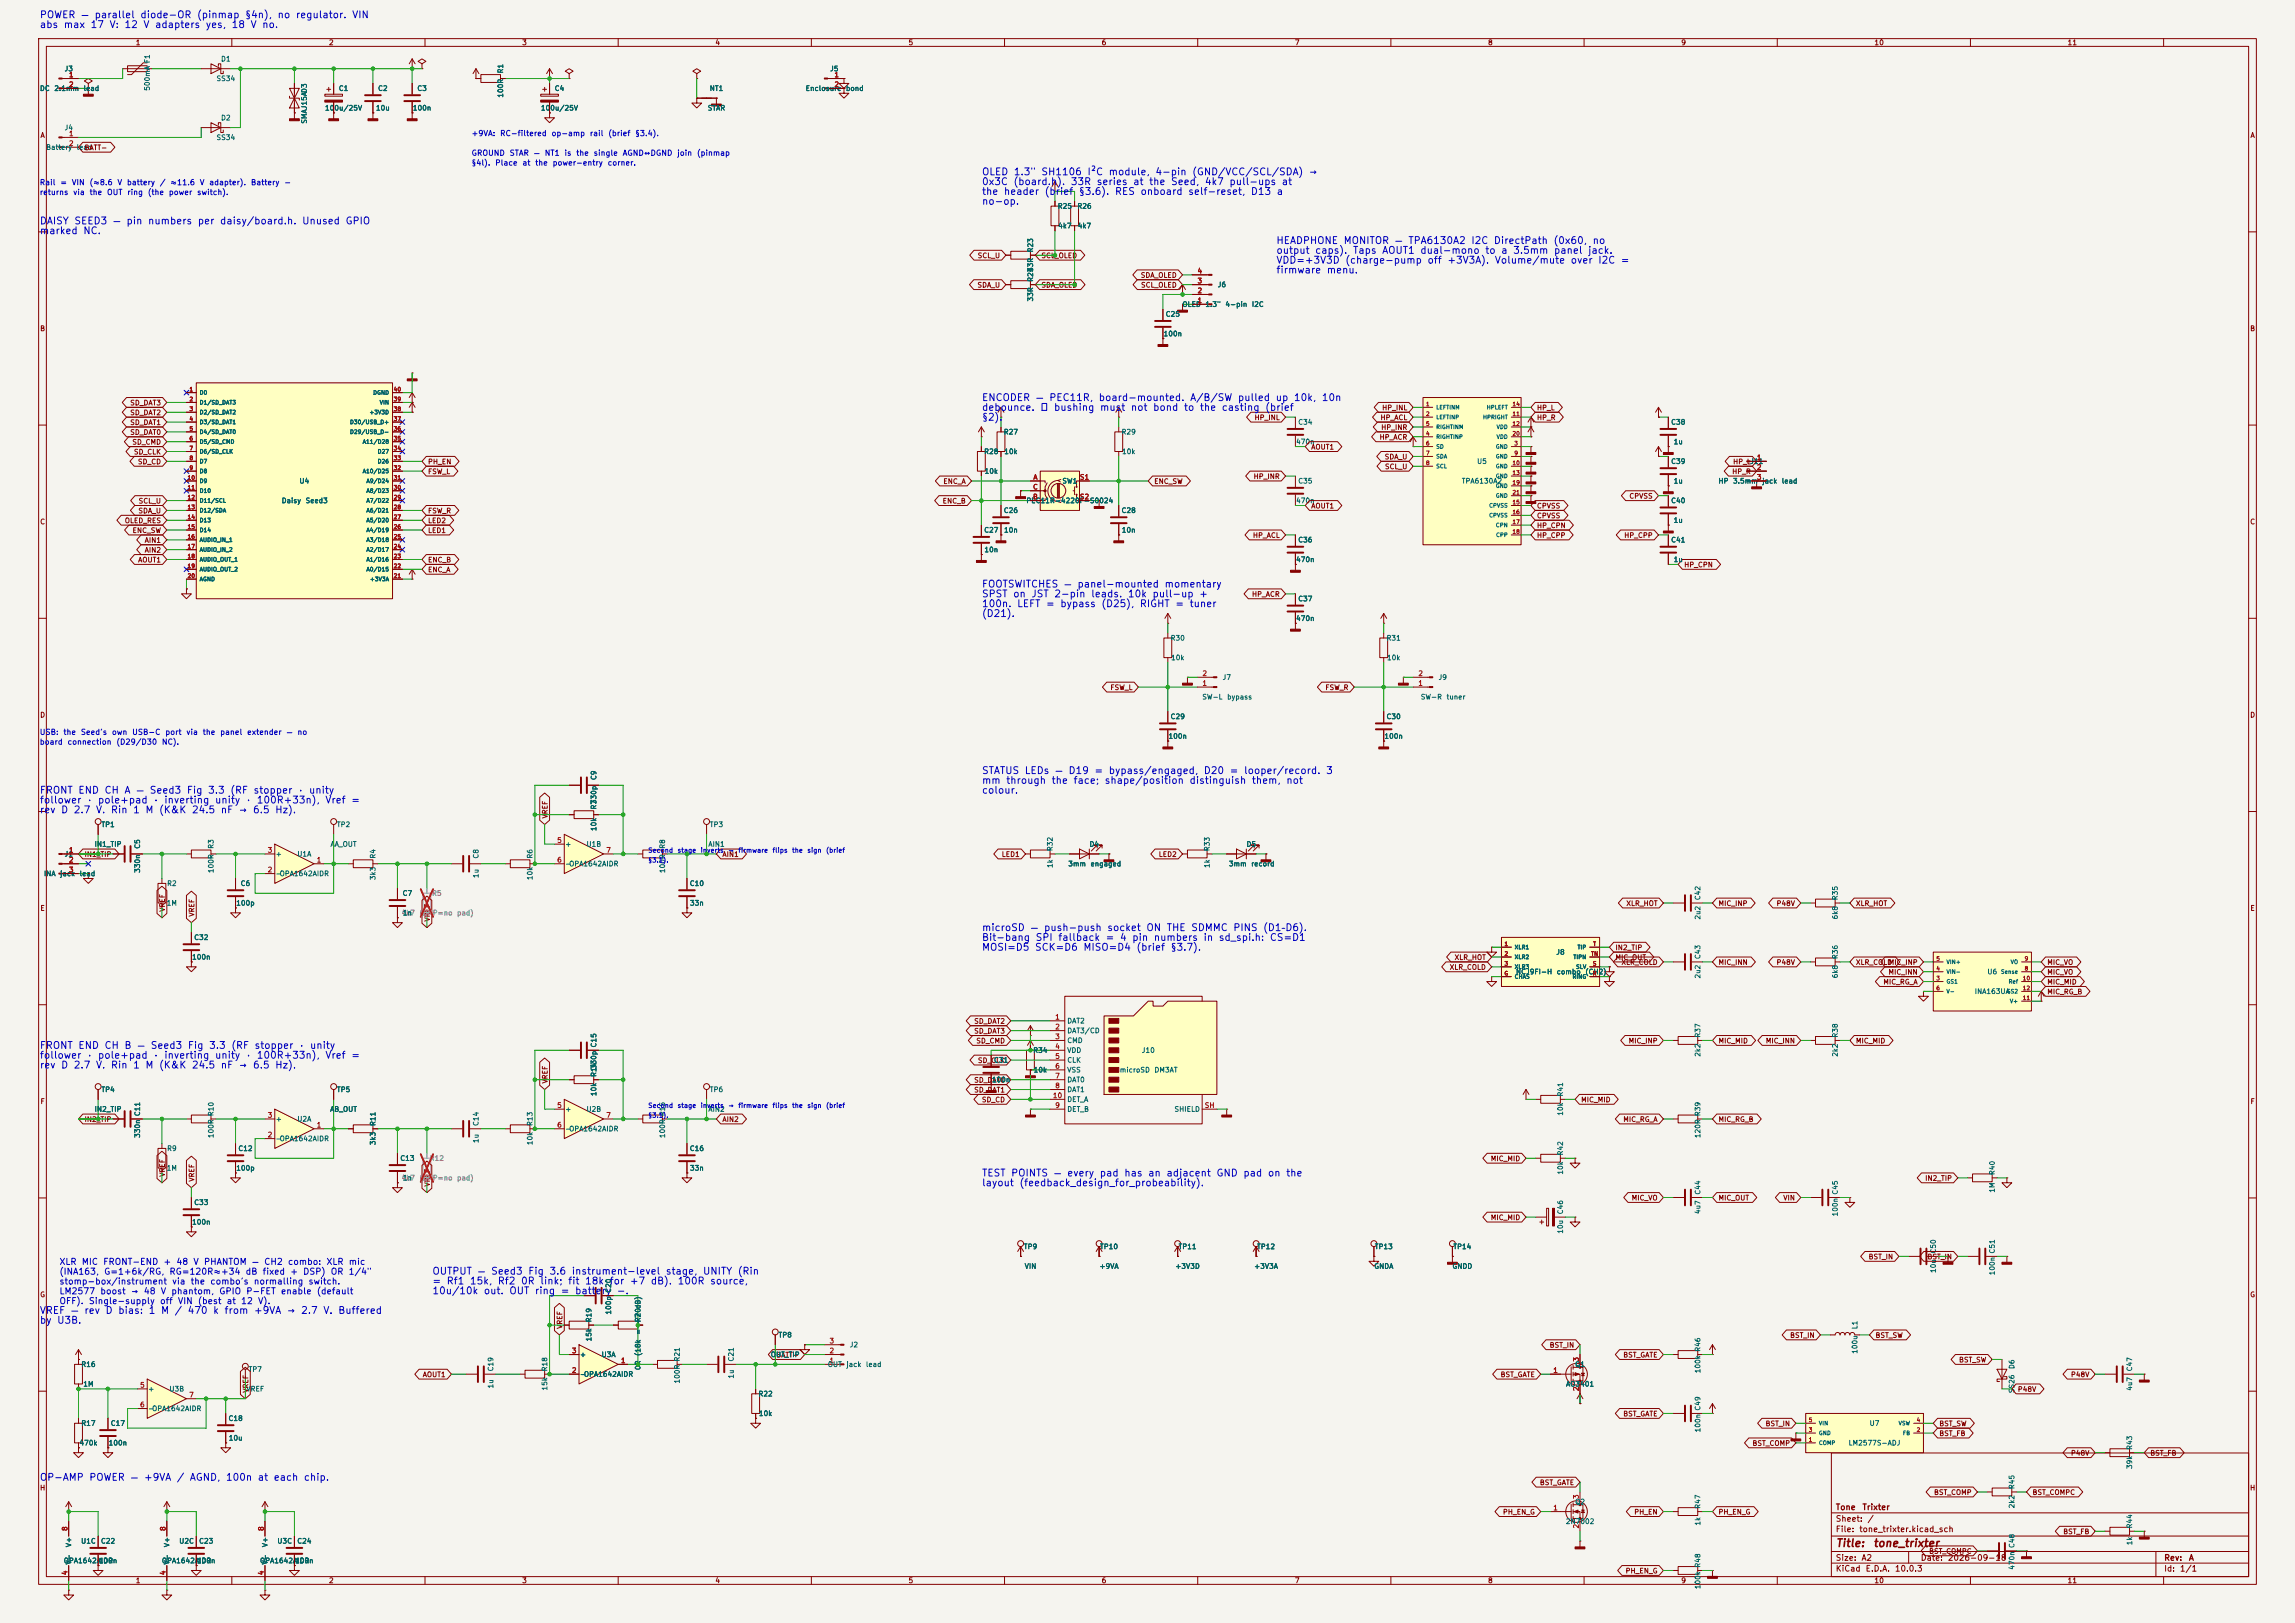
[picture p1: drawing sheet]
<svg xmlns="http://www.w3.org/2000/svg" width="594mm" height="420mm" viewBox="0 0 594 420" stroke-linecap="round" stroke-linejoin="round" font-family="sans-serif">
<defs><g id="words">
<g font-size="2" fill="#840000">
<text x="475" y="400.8">Title:</text>
<text x="484.7" y="400.8">tone_trixter</text>
</g>
<g font-size="1.8" fill="#0000c2">
<text x="10.2" y="5.2">POWER — parallel diode-OR (pinmap §4n), no regulator. VIN</text>
<text x="10.2" y="7.7">abs max 17 V: 12 V adapters yes, 18 V no.</text>
<text x="254" y="45.8">OLED 1.3&quot; SH1106 I²C module, 4-pin (GND/VCC/SCL/SDA) →</text>
<text x="254" y="53.4">no-op.</text>
<text x="254" y="50.9">the header (brief</text>
<text x="254" y="48.3">0x3C (board.h). 33R series at the Seed, 4k7 pull-ups at</text>
<text x="279.1" y="50.9">§3.6). RES onboard self-reset, D13 a</text>
<text x="10.2" y="58.5">DAISY SEED3 — pin numbers per daisy/board.h. Unused GPIO</text>
<text x="10.2" y="61">marked NC.</text>
<text x="330.2" y="63.6">HEADPHONE MONITOR — TPA6130A2 I2C DirectPath (0x60, no</text>
<text x="330.2" y="71.2">firmware menu.</text>
<text x="330.2" y="68.7">VDD=+3V3D (charge-pump off +3V3A). Volume/mute over I2C =</text>
<text x="330.2" y="66.1">output caps). Taps AOUT1 dual-mono to a 3.5mm panel jack.</text>
<text x="254" y="106.8">debounce. ⚠ bushing must not bond to the casting (brief</text>
<text x="254" y="104.2">ENCODER — PEC11R, board-mounted. A/B/SW pulled up 10k, 10n</text>
<text x="254" y="109.3">§2).</text>
<text x="254" y="155">SPST on JST 2-pin leads. 10k pull-up +</text>
<text x="254" y="152.5">FOOTSWITCHES — panel-mounted momentary</text>
<text x="254" y="160.1">(D21).</text>
<text x="254" y="157.6">100n. LEFT = bypass (D25), RIGHT = tuner</text>
<text x="254" y="203.3">mm through the face; shape/position distinguish them, not</text>
<text x="254" y="200.7">STATUS LEDs — D19 = bypass/engaged, D20 = looper/record. 3</text>
<text x="10.2" y="208.4">follower · pole+pad · inverting unity · 100R+33n), Vref =</text>
<text x="10.2" y="205.8">FRONT END CH A — Seed3 Fig 3.3 (RF stopper · unity</text>
<text x="254" y="205.8">colour.</text>
<text x="10.2" y="210.9">rev D 2.7 V. Rin 1 M (K&amp;K 24.5 nF → 6.5 Hz).</text>
<text x="254" y="243.9">Bit-bang SPI fallback = 4 pin numbers in sd_spi.h: CS=D1</text>
<text x="254" y="241.4">microSD — push-push socket ON THE SDMMC PINS (D1–D6).</text>
<text x="254" y="246.5">MOSI=D5 SCK=D6 MISO=D4 (brief §3.7).</text>
<text x="10.2" y="274.4">follower · pole+pad · inverting unity · 100R+33n), Vref =</text>
<text x="10.2" y="271.9">FRONT END CH B — Seed3 Fig 3.3 (RF stopper · unity</text>
<text x="10.2" y="276.9">rev D 2.7 V. Rin 1 M (K&amp;K 24.5 nF → 6.5 Hz).</text>
<text x="254" y="304.9">TEST POINTS — every pad has an adjacent GND pad on the</text>
<text x="254" y="307.4">layout (feedback_design_for_probeability).</text>
<text x="111.8" y="330.3">OUTPUT — Seed3 Fig 3.6 instrument-level stage, UNITY (Rin</text>
<text x="111.8" y="332.8">= Rf1 15k, Rf2 0R link; fit 18k for +7 dB). 100R source,</text>
<text x="111.8" y="335.4">10u/10k out. OUT ring = battery −.</text>
<text x="10.2" y="340.4">VREF — rev D bias: 1 M / 470 k from +9VA → 2.7 V. Buffered</text>
<text x="10.2" y="343">by U3B.</text>
<text x="10.2" y="383.6">OP-AMP POWER — +9VA / AGND, 100n at each chip.</text>
</g>
<g font-size="1.6" fill="#0000c2">
<text x="15.2" y="327.7">XLR MIC FRONT-END + 48 V PHANTOM — CH2 combo: XLR mic</text>
<text x="15.2" y="330.2">(INA163, G=1+6k/RG, RG=120R≈+34 dB fixed + DSP) OR 1/4&quot;</text>
<text x="15.2" y="332.8">stomp-box/instrument via the combo's normalling switch.</text>
<text x="15.2" y="335.3">LM2577 boost → 48 V phantom, GPIO P-FET enable (default</text>
<text x="15.2" y="337.9">OFF). Single-supply off VIN (best at 12 V).</text>
</g>
<g font-size="1.5" fill="#840000">
<text x="475" y="394.1">Sheet:</text>
<text x="475" y="391.1">Tone</text>
<text x="481.9" y="391.1">Trixter</text>
<text x="483.2" y="394.1">/</text>
<text x="475" y="396.8">File:</text>
<text x="481.1" y="396.8">tone_trixter.kicad_sch</text>
<text x="475" y="407">KiCad</text>
<text x="475" y="404.2">Size:</text>
<text x="481.7" y="404.2">A2</text>
<text x="482.7" y="407">E.D.A.</text>
<text x="490.3" y="407">10.0.3</text>
<text x="497" y="404.2">Date:</text>
<text x="504" y="404.2">2026-09-18</text>
<text x="560" y="404.2">Rev:</text>
<text x="560" y="407">Id:</text>
<text x="564.1" y="407">1/1</text>
<text x="566.4" y="404.2">A</text>
</g>
<g font-size="1.4" fill="#0000c2">
<text x="121.9" y="35.6">+9VA:</text>
<text x="129.3" y="35.6">RC-filtered</text>
<text x="142.6" y="35.6">op-amp</text>
<text x="152.5" y="35.6">rail</text>
<text x="157.3" y="35.6">(brief</text>
<text x="164.3" y="35.6">§3.4).</text>
<text x="121.9" y="40.6">GROUND</text>
<text x="131.8" y="40.6">STAR</text>
<text x="138" y="40.6">—</text>
<text x="140.9" y="40.6">NT1</text>
<text x="146" y="40.6">is</text>
<text x="149" y="40.6">the</text>
<text x="153.5" y="40.6">single</text>
<text x="161" y="40.6">AGND↔DGND</text>
<text x="175.1" y="40.6">join</text>
<text x="180.2" y="40.6">(pinmap</text>
<text x="121.9" y="43.2">§4l).</text>
<text x="128" y="43.2">Place</text>
<text x="135.1" y="43.2">at</text>
<text x="138.4" y="43.2">the</text>
<text x="142.9" y="43.2">power-entry</text>
<text x="157.1" y="43.2">corner.</text>
<text x="10.2" y="48.3">Rail</text>
<text x="10.2" y="50.8">returns</text>
<text x="15.5" y="48.3">=</text>
<text x="18.4" y="48.3">VIN</text>
<text x="18.8" y="50.8">via</text>
<text x="23" y="48.3">(≈8.6</text>
<text x="23" y="50.8">the</text>
<text x="27.6" y="50.8">OUT</text>
<text x="30.3" y="48.3">V</text>
<text x="32.7" y="48.3">battery</text>
<text x="32.8" y="50.8">ring</text>
<text x="38.1" y="50.8">(the</text>
<text x="41.2" y="48.3">/</text>
<text x="43.6" y="50.8">power</text>
<text x="43.9" y="48.3">≈11.6</text>
<text x="50.9" y="50.8">switch).</text>
<text x="51.6" y="48.3">V</text>
<text x="54" y="48.3">adapter).</text>
<text x="64.8" y="48.3">Battery</text>
<text x="73.4" y="48.3">−</text>
<text x="10.2" y="190.5">USB:</text>
<text x="16.3" y="190.5">the</text>
<text x="20.8" y="190.5">Seed's</text>
<text x="28.8" y="190.5">own</text>
<text x="34.1" y="190.5">USB-C</text>
<text x="42.6" y="190.5">port</text>
<text x="48.1" y="190.5">via</text>
<text x="52.3" y="190.5">the</text>
<text x="56.8" y="190.5">panel</text>
<text x="63.8" y="190.5">extender</text>
<text x="74" y="190.5">—</text>
<text x="76.8" y="190.5">no</text>
<text x="10.2" y="193">board</text>
<text x="17.3" y="193">connection</text>
<text x="30" y="193">(D29/D30</text>
<text x="41.8" y="193">NC).</text>
</g>
<g font-size="1.3" fill="#840000">
<text x="35" y="12">1</text>
<text x="85" y="12">2</text>
<text x="135" y="12">3</text>
<text x="185" y="12">4</text>
<text x="235" y="12">5</text>
<text x="285" y="12">6</text>
<text x="335" y="12">7</text>
<text x="385" y="12">8</text>
<text x="435" y="12">9</text>
<text x="485" y="12">10</text>
<text x="535" y="12">11</text>
<text x="10.3" y="36">A</text>
<text x="582.3" y="36">A</text>
<text x="21.7" y="39.2">BATT-</text>
<text x="252.9" y="67.1">SCL_U</text>
<text x="269.4" y="67.1">SCL_OLED</text>
<text x="252.9" y="74.7">SDA_U</text>
<text x="269.4" y="74.7">SDA_OLED</text>
<text x="295.1" y="72.2">SDA_OLED</text>
<text x="295.2" y="74.7">SCL_OLED</text>
<text x="10.3" y="86">B</text>
<text x="582.3" y="86">B</text>
<text x="33.6" y="105.2">SD_DAT3</text>
<text x="33.6" y="107.7">SD_DAT2</text>
<text x="357.6" y="106.5">HP_INL</text>
<text x="397.7" y="106.5">HP_L</text>
<text x="33.6" y="112.8">SD_DAT0</text>
<text x="33.6" y="110.3">SD_DAT1</text>
<text x="324.6" y="109">HP_INL</text>
<text x="357.2" y="109">HP_ACL</text>
<text x="357.4" y="111.6">HP_INR</text>
<text x="397.7" y="109">HP_R</text>
<text x="34.1" y="115.4">SD_CMD</text>
<text x="34.5" y="117.9">SD_CLK</text>
<text x="339.2" y="116.6">AOUT1</text>
<text x="356.9" y="114.1">HP_ACR</text>
<text x="358.3" y="119.2">SDA_U</text>
<text x="35.6" y="120.4">SD_CD</text>
<text x="110.6" y="120.4">PH_EN</text>
<text x="110.6" y="123">FSW_L</text>
<text x="244" y="125.5">ENC_A</text>
<text x="298.6" y="125.5">ENC_SW</text>
<text x="324.3" y="124.3">HP_INR</text>
<text x="358.3" y="121.7">SCL_U</text>
<text x="448.2" y="123">HP_R</text>
<text x="448.4" y="120.4">HP_LJ11</text>
<text x="35.7" y="130.6">SCL_U</text>
<text x="243.8" y="130.6">ENC_B</text>
<text x="339.2" y="131.9">AOUT1</text>
<text x="397.7" y="131.9">CPVSS</text>
<text x="421.6" y="129.3">CPVSS</text>
<text x="10.3" y="136">C</text>
<text x="32.2" y="135.7">OLED_RES</text>
<text x="35.7" y="133.1">SDA_U</text>
<text x="110.6" y="135.7">LED2</text>
<text x="110.6" y="133.1">FSW_R</text>
<text x="397.7" y="137">HP_CPN</text>
<text x="397.7" y="134.4">CPVSS</text>
<text x="582.3" y="136">C</text>
<text x="34.2" y="138.2">ENC_SW</text>
<text x="37.3" y="143.3">AIN2</text>
<text x="37.3" y="140.8">AIN1</text>
<text x="110.6" y="138.2">LED1</text>
<text x="324.2" y="139.5">HP_ACL</text>
<text x="397.7" y="139.5">HP_CPP</text>
<text x="420.2" y="139.5">HP_CPP</text>
<text x="35.6" y="145.8">AOUT1</text>
<text x="110.6" y="145.8">ENC_B</text>
<text x="110.6" y="148.4">ENC_A</text>
<text x="435.8" y="147.1">HP_CPN</text>
<text x="323.9" y="154.7">HP_ACR</text>
<text x="287.3" y="178.9">FSW_L</text>
<text x="342.9" y="178.9">FSW_R</text>
<text x="10.3" y="186">D</text>
<text x="582.3" y="186">D</text>
<text x="142" y="211.9" transform="rotate(-90 142 211.9)">VREF</text>
<text x="21.7" y="222">IN1_TIP</text>
<text x="186.8" y="222">AIN1</text>
<text x="259.1" y="222">LED1</text>
<text x="299.8" y="222">LED2</text>
<text x="10.3" y="236">E</text>
<text x="43" y="236.1" transform="rotate(-90 43 236.1)">VREF</text>
<text x="50.6" y="237.3" transform="rotate(-90 50.6 237.3)">VREF</text>
<text x="111.6" y="238.6" transform="rotate(-90 111.6 238.6)">VREF</text>
<text x="420.8" y="234.7">XLR_HOT</text>
<text x="444.7" y="234.7">MIC_INP</text>
<text x="459.7" y="234.7">P48V</text>
<text x="480.2" y="234.7">XLR_HOT</text>
<text x="582.3" y="236">E</text>
<text x="375.1" y="251.3">XLR_COLD</text>
<text x="376.3" y="248.7">XLR_HOT</text>
<text x="418" y="248.7">MIC_OUT</text>
<text x="418" y="246.2">IN2_TIP</text>
<text x="419.5" y="250">XLR_COLD</text>
<text x="444.7" y="250">MIC_INN</text>
<text x="459.7" y="250">P48V</text>
<text x="480.2" y="250">XLR_COLD</text>
<text x="488.7" y="250">MIC_INP</text>
<text x="529.7" y="250">MIC_VO</text>
<text x="487.3" y="255.1">MIC_RG_A</text>
<text x="488.6" y="252.5">MIC_INN</text>
<text x="529.7" y="252.5">MIC_VO</text>
<text x="529.7" y="255.1">MIC_MID</text>
<text x="529.7" y="257.6">MIC_RG_B</text>
<text x="252" y="265.2">SD_DAT2</text>
<text x="252" y="267.8">SD_DAT3</text>
<text x="252.5" y="270.3">SD_CMD</text>
<text x="253" y="275.4">SD_CLK</text>
<text x="421.4" y="270.3">MIC_INP</text>
<text x="444.7" y="270.3">MIC_MID</text>
<text x="456.9" y="270.3">MIC_INN</text>
<text x="480.2" y="270.3">MIC_MID</text>
<text x="142" y="280.5" transform="rotate(-90 142 280.5)">VREF</text>
<text x="252" y="280.5">SD_DAT0</text>
<text x="10.3" y="286">F</text>
<text x="252" y="283">SD_DAT1</text>
<text x="254" y="285.5">SD_CD</text>
<text x="409.1" y="285.5">MIC_MID</text>
<text x="582.3" y="286">F</text>
<text x="21.7" y="290.6">IN2_TIP</text>
<text x="186.8" y="290.6">AIN2</text>
<text x="420" y="290.6">MIC_RG_A</text>
<text x="444.7" y="290.6">MIC_RG_B</text>
<text x="43" y="304.6" transform="rotate(-90 43 304.6)">VREF</text>
<text x="50.6" y="305.9" transform="rotate(-90 50.6 305.9)">VREF</text>
<text x="385.7" y="300.8">MIC_MID</text>
<text x="498.1" y="305.9">IN2_TIP</text>
<text x="111.6" y="307.2" transform="rotate(-90 111.6 307.2)">VREF</text>
<text x="422.2" y="310.9">MIC_VO</text>
<text x="444.7" y="310.9">MIC_OUT</text>
<text x="461.4" y="310.9">VIN</text>
<text x="385.7" y="316">MIC_MID</text>
<text x="483.5" y="326.2">BST_IN</text>
<text x="498.7" y="326.2">BST_IN</text>
<text x="10.3" y="336">G</text>
<text x="582.3" y="336">G</text>
<text x="145.8" y="344" transform="rotate(-90 145.8 344)">VREF</text>
<text x="463.2" y="346.5">BST_IN</text>
<text x="485.3" y="346.5">BST_SW</text>
<text x="200.8" y="351.6">BATT-</text>
<text x="401" y="349">BST_IN</text>
<text x="420" y="351.6">BST_GATE</text>
<text x="506.9" y="352.9">BST_SW</text>
<text x="109.3" y="356.7">AOUT1</text>
<text x="388.3" y="356.7">BST_GATE</text>
<text x="535.9" y="356.7">P48V</text>
<text x="64.6" y="360.5" transform="rotate(-90 64.6 360.5)">VREF</text>
<text x="522.1" y="360.5">P48V</text>
<text x="420" y="366.8">BST_GATE</text>
<text x="456.8" y="369.4">BST_IN</text>
<text x="501.8" y="369.4">BST_SW</text>
<text x="501.8" y="371.9">BST_FB</text>
<text x="453.5" y="374.4">BST_COMP</text>
<text x="535.9" y="377">P48V</text>
<text x="556.4" y="377">BST_FB</text>
<text x="10.2" y="386">H</text>
<text x="398.4" y="384.6">BST_GATE</text>
<text x="500.4" y="387.1">BST_COMP</text>
<text x="525.9" y="387.1">BST_COMPC</text>
<text x="582.2" y="386">H</text>
<text x="388.9" y="392.2">PH_EN_G</text>
<text x="422.9" y="392.2">PH_EN</text>
<text x="444.7" y="392.2">PH_EN_G</text>
<text x="533.9" y="397.3">BST_FB</text>
<text x="420.6" y="407.5">PH_EN_G</text>
<text x="499.2" y="402.4">BST_COMPC</text>
<text x="35" y="410">1</text>
<text x="85" y="410">2</text>
<text x="135" y="410">3</text>
<text x="185" y="410">4</text>
<text x="235" y="410">5</text>
<text x="285" y="410">6</text>
<text x="335" y="410">7</text>
<text x="385" y="410">8</text>
<text x="435" y="410">9</text>
<text x="485" y="410">10</text>
<text x="535" y="410">11</text>
</g>
<g font-size="1.3" fill="#006464">
<text x="57.1" y="16.2">D1</text>
<text x="10.2" y="23.8">DC</text>
<text x="13.9" y="23.8">2.1mm</text>
<text x="16.6" y="18.8">J3</text>
<text x="21.5" y="23.8">lead</text>
<text x="39.1" y="23.6" transform="rotate(-90 39.1 23.6)">500mA F1</text>
<text x="55.9" y="21.3">SS34</text>
<text x="87.6" y="23.8">C1</text>
<text x="97.7" y="23.8">C2</text>
<text x="107.9" y="23.8">C3</text>
<text x="130.5" y="19.1" transform="rotate(-90 130.5 19.1)">R1</text>
<text x="143.4" y="23.8">C4</text>
<text x="183.6" y="23.8">NT1</text>
<text x="208.4" y="23.8">Enclosure</text>
<text x="214.7" y="18.8">J5</text>
<text x="218.8" y="23.8">bond</text>
<text x="84" y="28.9">100u/25V</text>
<text x="97.2" y="28.9">10u</text>
<text x="106.7" y="28.9">100n</text>
<text x="130.5" y="25.4" transform="rotate(-90 130.5 25.4)">100R</text>
<text x="139.9" y="28.9">100u/25V</text>
<text x="183.1" y="28.9">STAR</text>
<text x="16.6" y="34">J4</text>
<text x="57.1" y="31.5">D2</text>
<text x="79.7" y="32.2" transform="rotate(-90 79.7 32.2)">SMAJ15AD3</text>
<text x="11.8" y="39.1">Battery</text>
<text x="19.7" y="39.1">lead</text>
<text x="55.9" y="36.5">SS34</text>
<text x="273.6" y="54.3">R25</text>
<text x="273.8" y="59.4">4k7</text>
<text x="278.7" y="54.3">R26</text>
<text x="278.8" y="59.4">4k7</text>
<text x="267.7" y="65.4" transform="rotate(-90 267.7 65.4)">R23</text>
<text x="267.7" y="70.5" transform="rotate(-90 267.7 70.5)">33R</text>
<text x="267.7" y="73.1" transform="rotate(-90 267.7 73.1)">R24</text>
<text x="315" y="74.6">J6</text>
<text x="267.7" y="78.1" transform="rotate(-90 267.7 78.1)">33R</text>
<text x="301.6" y="82.3">C25</text>
<text x="305.9" y="79.7">OLED</text>
<text x="311.9" y="79.7">1.3&quot;</text>
<text x="317" y="79.7">4-pin</text>
<text x="323.9" y="79.7">I2C</text>
<text x="301" y="87.3">100n</text>
<text x="259.7" y="112.7">R27</text>
<text x="290.2" y="112.7">R29</text>
<text x="335.9" y="110.2">C34</text>
<text x="432.4" y="110.2">C38</text>
<text x="254.6" y="117.8">R28</text>
<text x="259.8" y="117.8">10k</text>
<text x="290.3" y="117.8">10k</text>
<text x="335.3" y="115.3">470n</text>
<text x="433.1" y="115.3">1u</text>
<text x="77.4" y="125.4">U4</text>
<text x="254.7" y="122.9">10k</text>
<text x="274.8" y="125.4">SW1</text>
<text x="335.9" y="125.4">C35</text>
<text x="378.2" y="125.4">TPA6130A2</text>
<text x="382.2" y="120.4">U5</text>
<text x="432.4" y="120.4">C39</text>
<text x="433.1" y="125.4">1u</text>
<text x="444.6" y="125.4">HP</text>
<text x="448.4" y="125.4">3.5mm</text>
<text x="452.9" y="120.4">J11</text>
<text x="456" y="125.4">jack</text>
<text x="461" y="125.4">lead</text>
<text x="72.8" y="130.5">Daisy</text>
<text x="79" y="130.5">Seed3</text>
<text x="265.5" y="130.5">PEC11R-4220F-S0024</text>
<text x="335.3" y="130.5">470n</text>
<text x="432.4" y="130.5">C40</text>
<text x="259.7" y="133.1">C26</text>
<text x="290.2" y="133.1">C28</text>
<text x="433.1" y="135.6">1u</text>
<text x="254.6" y="138.1">C27</text>
<text x="254.7" y="143.2">10n</text>
<text x="259.7" y="138.1">10n</text>
<text x="290.2" y="138.1">10n</text>
<text x="335.9" y="140.7">C36</text>
<text x="432.4" y="140.7">C41</text>
<text x="335.3" y="145.8">470n</text>
<text x="433.1" y="145.8">1u</text>
<text x="335.9" y="155.9">C37</text>
<text x="335.3" y="161">470n</text>
<text x="302.9" y="166.1">R30</text>
<text x="358.7" y="166.1">R31</text>
<text x="303" y="171.2">10k</text>
<text x="358.9" y="171.2">10k</text>
<text x="316.3" y="176.2">J7</text>
<text x="372.2" y="176.2">J9</text>
<text x="311" y="181.3">SW-L</text>
<text x="317.5" y="181.3">bypass</text>
<text x="367.6" y="181.3">SW-R</text>
<text x="374.3" y="181.3">tuner</text>
<text x="302.3" y="191.5">100n</text>
<text x="302.9" y="186.4">C29</text>
<text x="358.2" y="191.5">100n</text>
<text x="358.7" y="186.4">C30</text>
<text x="154.6" y="202" transform="rotate(-90 154.6 202)">C9</text>
<text x="154.6" y="209.6" transform="rotate(-90 154.6 209.6)">R7</text>
<text x="154.6" y="208.2" transform="rotate(-90 154.6 208.2)">330p</text>
<text x="26.1" y="214.3">TP1</text>
<text x="87.1" y="214.3">TP2</text>
<text x="154.6" y="215.2" transform="rotate(-90 154.6 215.2)">10k</text>
<text x="183.6" y="214.3">TP3</text>
<text x="16.6" y="222">J1</text>
<text x="24.4" y="219.4">IN1_TIP</text>
<text x="36.5" y="219.8" transform="rotate(-90 36.5 219.8)">C5</text>
<text x="55.6" y="219.8" transform="rotate(-90 55.6 219.8)">R3</text>
<text x="71.2" y="222">+</text>
<text x="76.8" y="222">U1A</text>
<text x="85.4" y="219.4">AA_OUT</text>
<text x="146.2" y="219.4">+</text>
<text x="151.7" y="219.4">U1B</text>
<text x="172.4" y="219.8" transform="rotate(-90 172.4 219.8)">R8</text>
<text x="183.2" y="219.4">AIN1</text>
<text x="272.8" y="220.4" transform="rotate(-90 272.8 220.4)">R32</text>
<text x="281.9" y="219.4">D4</text>
<text x="313.4" y="220.4" transform="rotate(-90 313.4 220.4)">R33</text>
<text x="322.5" y="219.4">D5</text>
<text x="11.2" y="227">INA</text>
<text x="15.4" y="227">jack</text>
<text x="20.5" y="227">lead</text>
<text x="36.5" y="226" transform="rotate(-90 36.5 226)">330n</text>
<text x="55.6" y="226.1" transform="rotate(-90 55.6 226.1)">100R</text>
<text x="71.2" y="227">-</text>
<text x="72.3" y="227">OPA1642AIDR</text>
<text x="97.5" y="227.9" transform="rotate(-90 97.5 227.9)">3k3</text>
<text x="97.5" y="222.3" transform="rotate(-90 97.5 222.3)">R4</text>
<text x="124.2" y="227.3" transform="rotate(-90 124.2 227.3)">1u</text>
<text x="124.2" y="222.3" transform="rotate(-90 124.2 222.3)">C8</text>
<text x="138.1" y="227.9" transform="rotate(-90 138.1 227.9)">10k</text>
<text x="138.1" y="222.3" transform="rotate(-90 138.1 222.3)">R6</text>
<text x="146.2" y="224.5">-</text>
<text x="147.2" y="224.5">OPA1642AIDR</text>
<text x="172.4" y="226.1" transform="rotate(-90 172.4 226.1)">100R</text>
<text x="272.8" y="224.7" transform="rotate(-90 272.8 224.7)">1k</text>
<text x="276.4" y="224.5">3mm</text>
<text x="282.1" y="224.5">engaged</text>
<text x="313.4" y="224.7" transform="rotate(-90 313.4 224.7)">1k</text>
<text x="317.9" y="224.5">3mm</text>
<text x="323.7" y="224.5">record</text>
<text x="43.1" y="229.6">R2</text>
<text x="62.2" y="229.6">C6</text>
<text x="104.1" y="232.1">C7</text>
<text x="178.4" y="229.6">C10</text>
<text x="440.4" y="233.1" transform="rotate(-90 440.4 233.1)">C42</text>
<text x="476" y="233.1" transform="rotate(-90 476 233.1)">R35</text>
<text x="43" y="234.7">1M</text>
<text x="61" y="234.7">100p</text>
<text x="104.1" y="237.2">1n</text>
<text x="178.5" y="234.7">33n</text>
<text x="440.4" y="238.1" transform="rotate(-90 440.4 238.1)">2u2</text>
<text x="476" y="238" transform="rotate(-90 476 238)">6k8</text>
<text x="50.1" y="243.5">C32</text>
<text x="49.6" y="248.6">100n</text>
<text x="402.7" y="247.4">J8</text>
<text x="440.4" y="248.3" transform="rotate(-90 440.4 248.3)">C43</text>
<text x="476" y="248.3" transform="rotate(-90 476 248.3)">R36</text>
<text x="392.2" y="252.4">NCJ9FI-H</text>
<text x="402.8" y="252.4">combo</text>
<text x="410.2" y="252.4">(CH2)</text>
<text x="440.4" y="253.3" transform="rotate(-90 440.4 253.3)">2u2</text>
<text x="476" y="253.3" transform="rotate(-90 476 253.3)">6k8</text>
<text x="511" y="257.5">INA163UA</text>
<text x="514.2" y="252.4">U6</text>
<text x="276.1" y="265.1">DAT2</text>
<text x="276.1" y="267.7">DAT3/CD</text>
<text x="440.4" y="268.6" transform="rotate(-90 440.4 268.6)">R37</text>
<text x="476" y="268.6" transform="rotate(-90 476 268.6)">R38</text>
<text x="154.6" y="271.2" transform="rotate(-90 154.6 271.2)">C15</text>
<text x="257.1" y="275.3">C31</text>
<text x="267.3" y="272.8">R34</text>
<text x="276.1" y="270.2">CMD</text>
<text x="276.1" y="272.8">VDD</text>
<text x="276.1" y="275.3">CLK</text>
<text x="295.4" y="272.8">J10</text>
<text x="440.4" y="273.6" transform="rotate(-90 440.4 273.6)">2k2</text>
<text x="476" y="273.6" transform="rotate(-90 476 273.6)">2k2</text>
<text x="154.6" y="278.8" transform="rotate(-90 154.6 278.8)">R14</text>
<text x="154.6" y="276.8" transform="rotate(-90 154.6 276.8)">330p</text>
<text x="256.6" y="280.4">100n</text>
<text x="267.4" y="277.8">10k</text>
<text x="276.1" y="277.8">VSS</text>
<text x="276.1" y="280.4">DAT0</text>
<text x="289.7" y="277.8">microSD</text>
<text x="298.7" y="277.8">DM3AT</text>
<text x="24.4" y="288">IN2_TIP</text>
<text x="26.1" y="282.9">TP4</text>
<text x="85.3" y="288">AB_OUT</text>
<text x="87.1" y="282.9">TP5</text>
<text x="146.2" y="288">+</text>
<text x="151.7" y="288">U2B</text>
<text x="154.6" y="283.8" transform="rotate(-90 154.6 283.8)">10k</text>
<text x="183.2" y="288">AIN2</text>
<text x="183.6" y="282.9">TP6</text>
<text x="276.1" y="282.9">DAT1</text>
<text x="276.1" y="288">DET_B</text>
<text x="276.1" y="285.5">DET_A</text>
<text x="303.8" y="288">SHIELD</text>
<text x="404.8" y="283.9" transform="rotate(-90 404.8 283.9)">R41</text>
<text x="36.5" y="289" transform="rotate(-90 36.5 289)">C11</text>
<text x="71.2" y="290.5">+</text>
<text x="76.8" y="290.5">U2A</text>
<text x="97.5" y="291.5" transform="rotate(-90 97.5 291.5)">R11</text>
<text x="124.2" y="291.5" transform="rotate(-90 124.2 291.5)">C14</text>
<text x="138.1" y="291.5" transform="rotate(-90 138.1 291.5)">R13</text>
<text x="146.2" y="293.1">-</text>
<text x="147.2" y="293.1">OPA1642AIDR</text>
<text x="404.8" y="288.8" transform="rotate(-90 404.8 288.8)">10k</text>
<text x="36.5" y="294.6" transform="rotate(-90 36.5 294.6)">330n</text>
<text x="43.1" y="298.2">R9</text>
<text x="55.6" y="294.7" transform="rotate(-90 55.6 294.7)">100R R10</text>
<text x="61.6" y="298.2">C12</text>
<text x="71.2" y="295.6">-</text>
<text x="72.3" y="295.6">OPA1642AIDR</text>
<text x="97.5" y="296.5" transform="rotate(-90 97.5 296.5)">3k3</text>
<text x="124.2" y="295.9" transform="rotate(-90 124.2 295.9)">1u</text>
<text x="138.1" y="296.5" transform="rotate(-90 138.1 296.5)">10k</text>
<text x="172.4" y="294.7" transform="rotate(-90 172.4 294.7)">100R R15</text>
<text x="178.4" y="298.2">C16</text>
<text x="404.8" y="299.1" transform="rotate(-90 404.8 299.1)">R42</text>
<text x="440.4" y="294.7" transform="rotate(-90 440.4 294.7)">120R R39</text>
<text x="43" y="303.2">1M</text>
<text x="61" y="303.2">100p</text>
<text x="103.5" y="300.7">C13</text>
<text x="104.1" y="305.8">1n</text>
<text x="178.5" y="303.2">33n</text>
<text x="404.8" y="304.1" transform="rotate(-90 404.8 304.1)">10k</text>
<text x="516.6" y="304.2" transform="rotate(-90 516.6 304.2)">R40</text>
<text x="440.4" y="309.3" transform="rotate(-90 440.4 309.3)">C44</text>
<text x="476" y="309.3" transform="rotate(-90 476 309.3)">C45</text>
<text x="516.6" y="308.8" transform="rotate(-90 516.6 308.8)">1M</text>
<text x="49.6" y="317.2">100n</text>
<text x="50.1" y="312.1">C33</text>
<text x="404.8" y="314.4" transform="rotate(-90 404.8 314.4)">C46</text>
<text x="440.4" y="314.3" transform="rotate(-90 440.4 314.3)">4u7</text>
<text x="476" y="314.9" transform="rotate(-90 476 314.9)">100n</text>
<text x="264.9" y="323.6">TP9</text>
<text x="284.6" y="323.6">TP10</text>
<text x="304.9" y="323.6">TP11</text>
<text x="325.2" y="323.6">TP12</text>
<text x="355.7" y="323.6">TP13</text>
<text x="376" y="323.6">TP14</text>
<text x="404.8" y="319.4" transform="rotate(-90 404.8 319.4)">10u</text>
<text x="265.1" y="328.6">VIN</text>
<text x="284.4" y="328.6">+9VA</text>
<text x="304.1" y="328.6">+3V3D</text>
<text x="324.5" y="328.6">+3V3A</text>
<text x="355.6" y="328.6">GNDA</text>
<text x="375.8" y="328.6">GNDD</text>
<text x="501.4" y="329.5" transform="rotate(-90 501.4 329.5)">10u</text>
<text x="501.4" y="324.5" transform="rotate(-90 501.4 324.5)">C50</text>
<text x="516.6" y="324.5" transform="rotate(-90 516.6 324.5)">C51</text>
<text x="158.5" y="334.7" transform="rotate(-90 158.5 334.7)">C20</text>
<text x="516.6" y="330.2" transform="rotate(-90 516.6 330.2)">100n</text>
<text x="158.5" y="340.3" transform="rotate(-90 158.5 340.3)">100p</text>
<text x="153.4" y="347.3" transform="rotate(-90 153.4 347.3)">15k</text>
<text x="153.4" y="342.3" transform="rotate(-90 153.4 342.3)">R19</text>
<text x="166.1" y="345.6" transform="rotate(-90 166.1 345.6)">=</text>
<text x="166.1" y="342.8" transform="rotate(-90 166.1 342.8)">+7</text>
<text x="166.1" y="342.3" transform="rotate(-90 166.1 342.3)">R20dB)</text>
<text x="201.4" y="346.4">TP8</text>
<text x="481" y="344.1" transform="rotate(-90 481 344.1)">L1</text>
<text x="150" y="351.5">+</text>
<text x="155.6" y="351.5">U3A</text>
<text x="166.1" y="351" transform="rotate(-90 166.1 351)">(18k</text>
<text x="190.2" y="352.5" transform="rotate(-90 190.2 352.5)">C21</text>
<text x="199.4" y="351.5">OUT_TIP</text>
<text x="219.8" y="349">J2</text>
<text x="481" y="350.5" transform="rotate(-90 481 350.5)">100u</text>
<text x="20.9" y="354">R16</text>
<text x="21.4" y="359.1">1M</text>
<text x="64.2" y="355.3">TP7</text>
<text x="128" y="359.4" transform="rotate(-90 128 359.4)">1u</text>
<text x="128" y="355" transform="rotate(-90 128 355)">C19</text>
<text x="141.9" y="360" transform="rotate(-90 141.9 360)">15k</text>
<text x="141.9" y="355" transform="rotate(-90 141.9 355)">R18</text>
<text x="150" y="356.6">-</text>
<text x="151" y="356.6">OPA1642AIDR</text>
<text x="166.1" y="354.7" transform="rotate(-90 166.1 354.7)">0R</text>
<text x="176.2" y="358.2" transform="rotate(-90 176.2 358.2)">100R R21</text>
<text x="190.2" y="356.9" transform="rotate(-90 190.2 356.9)">1u</text>
<text x="214.1" y="354">OUT</text>
<text x="218.9" y="354">jack</text>
<text x="224" y="354">lead</text>
<text x="405.2" y="359.1">AO3401</text>
<text x="407.6" y="354">Q1</text>
<text x="440.4" y="355.5" transform="rotate(-90 440.4 355.5)">100k R46</text>
<text x="521.7" y="354.4" transform="rotate(-90 521.7 354.4)">D6</text>
<text x="552.2" y="355" transform="rotate(-90 552.2 355)">C47</text>
<text x="38.2" y="360.4">+</text>
<text x="38.2" y="365.5">-</text>
<text x="39.2" y="365.5">OPA1642AIDR</text>
<text x="43.7" y="360.4">U3B</text>
<text x="63.6" y="360.4">VREF</text>
<text x="196.2" y="361.7">R22</text>
<text x="440.4" y="365.2" transform="rotate(-90 440.4 365.2)">C49</text>
<text x="521.7" y="360.7" transform="rotate(-90 521.7 360.7)">SS26</text>
<text x="552.2" y="360" transform="rotate(-90 552.2 360)">4u7</text>
<text x="20.9" y="369.3">R17</text>
<text x="28.5" y="369.3">C17</text>
<text x="59" y="368">C18</text>
<text x="196.3" y="366.7">10k</text>
<text x="440.4" y="370.8" transform="rotate(-90 440.4 370.8)">100n</text>
<text x="483.8" y="369.3">U7</text>
<text x="20.4" y="374.4">470k</text>
<text x="28" y="374.4">100n</text>
<text x="59.1" y="373.1">10u</text>
<text x="478.3" y="374.4">LM2577S-ADJ</text>
<text x="552.2" y="375.3" transform="rotate(-90 552.2 375.3)">R43</text>
<text x="552.2" y="380.3" transform="rotate(-90 552.2 380.3)">39k</text>
<text x="407.6" y="389.6">Q2</text>
<text x="521.7" y="385.5" transform="rotate(-90 521.7 385.5)">R45</text>
<text x="405.1" y="394.7">2N7002</text>
<text x="440.4" y="394.9" transform="rotate(-90 440.4 394.9)">1k</text>
<text x="440.4" y="390.6" transform="rotate(-90 440.4 390.6)">R47</text>
<text x="521.7" y="390.4" transform="rotate(-90 521.7 390.4)">2k2</text>
<text x="552.2" y="395.6" transform="rotate(-90 552.2 395.6)">R44</text>
<text x="18.8" y="400.5" transform="rotate(-90 18.8 400.5)">V+</text>
<text x="20.9" y="399.8">U1C</text>
<text x="26" y="399.8">C22</text>
<text x="44.2" y="400.5" transform="rotate(-90 44.2 400.5)">V+</text>
<text x="46.3" y="399.8">U2C</text>
<text x="51.4" y="399.8">C23</text>
<text x="69.6" y="400.5" transform="rotate(-90 69.6 400.5)">V+</text>
<text x="71.7" y="399.8">U3C</text>
<text x="76.8" y="399.8">C24</text>
<text x="521.7" y="400.7" transform="rotate(-90 521.7 400.7)">C48</text>
<text x="552.2" y="400" transform="rotate(-90 552.2 400)">1k</text>
<text x="16.4" y="404.8">OPA1642AIDR</text>
<text x="18.8" y="405" transform="rotate(-90 18.8 405)">V-</text>
<text x="25.4" y="404.8">100n</text>
<text x="41.8" y="404.8">OPA1642AIDR</text>
<text x="44.2" y="405" transform="rotate(-90 44.2 405)">V-</text>
<text x="50.8" y="404.8">100n</text>
<text x="67.2" y="404.8">OPA1642AIDR</text>
<text x="69.6" y="405" transform="rotate(-90 69.6 405)">V-</text>
<text x="76.2" y="404.8">100n</text>
<text x="521.7" y="406.4" transform="rotate(-90 521.7 406.4)">470n</text>
<text x="440.4" y="411.4" transform="rotate(-90 440.4 411.4)">100k R48</text>
</g>
<g font-size="1.3" fill="#a90000">
<text x="17.7" y="20.3">1</text>
<text x="17.7" y="22.8">2</text>
<text x="215.8" y="20.3">1</text>
<text x="215.8" y="22.8">2</text>
<text x="17.7" y="35.5">1</text>
<text x="17.7" y="38.1">2</text>
<text x="309.8" y="71.1">4</text>
<text x="309.8" y="76.2">2</text>
<text x="309.8" y="73.6">3</text>
<text x="309.8" y="78.7">1</text>
<text x="454.6" y="119.4">1</text>
<text x="267.3" y="124.4">A</text>
<text x="279.4" y="124.4">S1</text>
<text x="454.6" y="121.9">2</text>
<text x="454.6" y="124.4">3</text>
<text x="267.2" y="129.5">B</text>
<text x="267.2" y="127">C</text>
<text x="279.4" y="129.5">S2</text>
<text x="311.1" y="177.8">1</text>
<text x="311.1" y="175.2">2</text>
<text x="367" y="177.8">1</text>
<text x="367" y="175.2">2</text>
<text x="17.7" y="221">1</text>
<text x="69.1" y="221">3</text>
<text x="144.1" y="218.4">5</text>
<text x="156.8" y="221">7</text>
<text x="17.7" y="223.5">2</text>
<text x="17.7" y="226">3</text>
<text x="69.1" y="226">2</text>
<text x="81.8" y="223.5">1</text>
<text x="144.1" y="223.5">6</text>
<text x="273" y="264.1">1</text>
<text x="273" y="266.7">2</text>
<text x="273" y="269.2">3</text>
<text x="273" y="271.8">4</text>
<text x="273" y="274.3">5</text>
<text x="273" y="276.8">6</text>
<text x="273" y="279.4">7</text>
<text x="273" y="281.9">8</text>
<text x="144.1" y="287">5</text>
<text x="272.4" y="284.5">10</text>
<text x="273" y="287">9</text>
<text x="311.7" y="287">SH</text>
<text x="69.1" y="289.5">3</text>
<text x="81.8" y="292.1">1</text>
<text x="144.1" y="292.1">6</text>
<text x="156.8" y="289.5">7</text>
<text x="69.1" y="294.6">2</text>
<text x="214.6" y="348">3</text>
<text x="147.9" y="350.5">3</text>
<text x="160.6" y="353">1</text>
<text x="214.6" y="353">1</text>
<text x="214.6" y="350.5">2</text>
<text x="408.9" y="352.5" transform="rotate(-90 408.9 352.5)">3</text>
<text x="36.1" y="359.4">5</text>
<text x="147.9" y="355.6">2</text>
<text x="401.9" y="355.6">1</text>
<text x="36.1" y="364.5">6</text>
<text x="48.8" y="361.9">7</text>
<text x="408.9" y="360.1" transform="rotate(-90 408.9 360.1)">2</text>
<text x="408.9" y="388.1" transform="rotate(-90 408.9 388.1)">3</text>
<text x="401.9" y="391.1">1</text>
<text x="408.9" y="395.7" transform="rotate(-90 408.9 395.7)">2</text>
<text x="17.8" y="396.3" transform="rotate(-90 17.8 396.3)">8</text>
<text x="43.2" y="396.3" transform="rotate(-90 43.2 396.3)">8</text>
<text x="68.6" y="396.3" transform="rotate(-90 68.6 396.3)">8</text>
<text x="17.8" y="407.7" transform="rotate(-90 17.8 407.7)">4</text>
<text x="43.2" y="407.7" transform="rotate(-90 43.2 407.7)">4</text>
<text x="68.6" y="407.7" transform="rotate(-90 68.6 407.7)">4</text>
</g>
<g font-size="1.3" fill="#939391">
<text x="111.7" y="232.1">R5</text>
<text x="103.8" y="237.2">4k7</text>
<text x="108.4" y="237.2">(DNP=no</text>
<text x="118.2" y="237.2">pad)</text>
<text x="103.8" y="305.8">4k7</text>
<text x="108.4" y="305.8">(DNP=no</text>
<text x="111.1" y="300.7">R12</text>
<text x="118.2" y="305.8">pad)</text>
</g>
<g font-size="1.2" fill="#0000c2">
<text x="167.6" y="220.9">Second</text>
<text x="175.2" y="220.9">stage</text>
<text x="181.2" y="220.9">inverts</text>
<text x="188.3" y="220.9">→</text>
<text x="191" y="220.9">firmware</text>
<text x="199.8" y="220.9">flips</text>
<text x="204.9" y="220.9">the</text>
<text x="208.8" y="220.9">sign</text>
<text x="213.7" y="220.9">(brief</text>
<text x="167.6" y="223.5">§3.1).</text>
<text x="167.6" y="287">Second</text>
<text x="175.2" y="287">stage</text>
<text x="181.2" y="287">inverts</text>
<text x="188.3" y="287">→</text>
<text x="191" y="287">firmware</text>
<text x="199.8" y="287">flips</text>
<text x="204.9" y="287">the</text>
<text x="208.8" y="287">sign</text>
<text x="213.7" y="287">(brief</text>
<text x="167.6" y="289.5">§3.1).</text>
</g>
<g font-size="1" fill="#a90000">
<text x="48.9" y="101.5">1</text>
<text x="101.8" y="101.5">40</text>
<text x="48.9" y="104.1">2</text>
<text x="48.9" y="106.6">3</text>
<text x="101.8" y="106.6">38</text>
<text x="101.8" y="104.1">39</text>
<text x="369" y="105.3">1</text>
<text x="369" y="107.9">2</text>
<text x="391.3" y="107.9">11</text>
<text x="391.3" y="105.3">14</text>
<text x="48.9" y="109.1">4</text>
<text x="48.9" y="111.7">5</text>
<text x="101.8" y="111.7">36</text>
<text x="101.8" y="109.1">37</text>
<text x="369" y="113">4</text>
<text x="369" y="110.4">5</text>
<text x="391.3" y="110.4">12</text>
<text x="391.3" y="113">20</text>
<text x="48.9" y="114.2">6</text>
<text x="48.9" y="116.8">7</text>
<text x="48.9" y="119.3">8</text>
<text x="101.8" y="119.3">33</text>
<text x="101.8" y="116.8">34</text>
<text x="101.8" y="114.2">35</text>
<text x="369" y="115.5">6</text>
<text x="369" y="118">7</text>
<text x="391.8" y="115.5">3</text>
<text x="391.8" y="118">9</text>
<text x="48.4" y="124.4">10</text>
<text x="48.9" y="121.8">9</text>
<text x="101.8" y="124.4">31</text>
<text x="101.8" y="121.8">32</text>
<text x="369" y="120.6">8</text>
<text x="391.3" y="120.6">10</text>
<text x="391.3" y="123.1">13</text>
<text x="391.3" y="125.7">19</text>
<text x="48.4" y="126.9">11</text>
<text x="48.4" y="129.5">12</text>
<text x="101.8" y="129.5">29</text>
<text x="101.8" y="126.9">30</text>
<text x="391.3" y="130.7">15</text>
<text x="391.3" y="128.2">21</text>
<text x="48.4" y="132">13</text>
<text x="48.4" y="134.5">14</text>
<text x="48.4" y="137.1">15</text>
<text x="101.8" y="137.1">26</text>
<text x="101.8" y="134.5">27</text>
<text x="101.8" y="132">28</text>
<text x="391.3" y="133.3">16</text>
<text x="391.3" y="135.8">17</text>
<text x="48.4" y="139.6">16</text>
<text x="48.4" y="142.2">17</text>
<text x="101.8" y="142.2">24</text>
<text x="101.8" y="139.6">25</text>
<text x="391.3" y="138.4">18</text>
<text x="48.4" y="144.7">18</text>
<text x="48.4" y="147.2">19</text>
<text x="48.4" y="149.8">20</text>
<text x="101.8" y="149.8">21</text>
<text x="101.8" y="147.2">22</text>
<text x="101.8" y="144.7">23</text>
<text x="389.3" y="245">1</text>
<text x="412.2" y="245">T</text>
<text x="389.3" y="247.6">2</text>
<text x="389.3" y="250.1">3</text>
<text x="411.7" y="247.6">TN</text>
<text x="412.1" y="250.1">S</text>
<text x="501" y="251.4">4</text>
<text x="501" y="248.8">5</text>
<text x="523.9" y="251.4">8</text>
<text x="523.9" y="248.8">9</text>
<text x="389.3" y="252.7">G</text>
<text x="412.1" y="252.7">R</text>
<text x="501" y="253.9">3</text>
<text x="501" y="256.5">6</text>
<text x="523.4" y="253.9">10</text>
<text x="523.4" y="256.5">12</text>
<text x="523.4" y="259">11</text>
<text x="468" y="370.8">3</text>
<text x="468" y="368.2">5</text>
<text x="496" y="370.8">2</text>
<text x="496" y="368.2">4</text>
<text x="468" y="373.3">1</text>
</g>
<g font-size="1" fill="#006464">
<text x="51.6" y="102.4">D0</text>
<text x="51.6" y="104.9">D1/SD_DAT3</text>
<text x="51.6" y="107.5">D2/SD_DAT2</text>
<text x="95.5" y="107.5">+3V3D</text>
<text x="96.5" y="102.4">DGND</text>
<text x="98.2" y="104.9">VIN</text>
<text x="371.6" y="106.2">LEFTINM</text>
<text x="384.7" y="106.2">HPLEFT</text>
<text x="51.6" y="110">D3/SD_DAT1</text>
<text x="51.6" y="112.5">D4/SD_DAT0</text>
<text x="90.5" y="112.5">D29/USB_D-</text>
<text x="90.5" y="110">D30/USB_D+</text>
<text x="371.6" y="108.7">LEFTINP</text>
<text x="371.6" y="113.8">RIGHTINP</text>
<text x="371.6" y="111.3">RIGHTINM</text>
<text x="383.7" y="108.7">HPRIGHT</text>
<text x="387.2" y="111.3">VDD</text>
<text x="387.2" y="113.8">VDD</text>
<text x="51.6" y="115.1">D5/SD_CMD</text>
<text x="51.6" y="117.6">D6/SD_CLK</text>
<text x="93.8" y="115.1">A11/D28</text>
<text x="97.6" y="117.6">D27</text>
<text x="371.6" y="116.3">SD</text>
<text x="371.6" y="118.9">SDA</text>
<text x="387" y="116.3">GND</text>
<text x="387" y="118.9">GND</text>
<text x="51.6" y="120.2">D7</text>
<text x="51.6" y="122.7">D8</text>
<text x="51.6" y="125.2">D9</text>
<text x="93.8" y="122.7">A10/D25</text>
<text x="94.7" y="125.2">A9/D24</text>
<text x="97.6" y="120.2">D26</text>
<text x="371.6" y="121.4">SCL</text>
<text x="387" y="121.4">GND</text>
<text x="387" y="124">GND</text>
<text x="51.6" y="127.8">D10</text>
<text x="51.6" y="130.3">D11/SCL</text>
<text x="94.7" y="130.3">A7/D22</text>
<text x="94.7" y="127.8">A8/D23</text>
<text x="385.3" y="131.6">CPVSS</text>
<text x="387" y="126.5">GND</text>
<text x="387" y="129">GND</text>
<text x="51.6" y="132.9">D12/SDA</text>
<text x="51.6" y="135.4">D13</text>
<text x="51.6" y="137.9">D14</text>
<text x="94.7" y="137.9">A4/D19</text>
<text x="94.7" y="135.4">A5/D20</text>
<text x="94.7" y="132.9">A6/D21</text>
<text x="385.3" y="134.1">CPVSS</text>
<text x="387" y="136.7">CPN</text>
<text x="51.6" y="140.5">AUDIO_IN_1</text>
<text x="51.6" y="143">AUDIO_IN_2</text>
<text x="94.7" y="143">A2/D17</text>
<text x="94.7" y="140.5">A3/D18</text>
<text x="387.1" y="139.2">CPP</text>
<text x="51.6" y="145.6">AUDIO_OUT_1</text>
<text x="51.6" y="148.1">AUDIO_OUT_2</text>
<text x="94.7" y="148.1">A0/D15</text>
<text x="94.7" y="145.6">A1/D16</text>
<text x="51.6" y="150.6">AGND</text>
<text x="95.6" y="150.6">+3V3A</text>
<text x="391.9" y="245.9">XLR1</text>
<text x="408.2" y="245.9">TIP</text>
<text x="391.9" y="248.4">XLR2</text>
<text x="391.9" y="251">XLR3</text>
<text x="407.1" y="248.4">TIPN</text>
<text x="407.8" y="251">SLV</text>
<text x="503.7" y="249.7">VIN+</text>
<text x="520.3" y="249.7">VO</text>
<text x="391.9" y="253.5">CHAS</text>
<text x="406.9" y="253.5">RING</text>
<text x="503.7" y="254.8">GS1</text>
<text x="503.7" y="252.2">VIN-</text>
<text x="503.7" y="257.3">V-</text>
<text x="517.8" y="252.2">Sense</text>
<text x="519.3" y="257.3">GS2</text>
<text x="519.8" y="254.8">Ref</text>
<text x="520.1" y="259.9">V+</text>
<text x="470.7" y="371.6">GND</text>
<text x="470.7" y="369.1">VIN</text>
<text x="491.3" y="369.1">VSW</text>
<text x="492.4" y="371.6">FB</text>
<text x="470.7" y="374.2">COMP</text>
</g>
</g></defs>
<path d="M0 0h594v420h-594z" fill="#f5f4ef" stroke="#f5f4ef" stroke-width=".26"/>
<g fill="none" stroke="#840000" stroke-width=".26">
<path d="M10 10h574v400h-574zM12 12h570v396h-570zM31.7 17.8h7.7M33 17h5.1v1.5h-5.1zM38.1 16.3h-1l-3.1 3h-1M60 10v2M109.2 16.5l1-.6-1-.7-1 .7 1 .6v1.3M109.2 17.8h.1M110 10v2M147.3 19.1l1-.7-1-.6-1 .6 1 .7v1.2M160 10v2M210 10v2"/>
<path d="M260 10v2M310 10v2M360 10v2M410 10v2M460 10v2M510 10v2M560 10v2M84.1 24.4h4.5v.5h-4.5zM84.6 23.1h1M85.1 22.6v1M86.4 21.6v2.8M86.4 26.4v2.8"/>
<path d="M142.2 29.2v1.3h1.3l-1.3 1.3-1.2-1.3h1.2M142.2 29.2h.1M147.3 20.3h.1M185.4 25.4h.1M185.4 25.4v1.5M214.2 20.3h4.2M214.2 22.9h4.2M277.1 53.3h2v5.1h-2zM278.1 52.1v1.2M278.1 58.4v1.3M10 60h2M260.3 66h1.3"/>
<path d="M261.6 65h5.1v2.1h-5.1zM266.7 66h1.3M582 60h2M10 110h2M453 119.4h4.2M582 110h2M289.6 130.8v2.8M289.6 135.6v2.8M431.8 135.9h.1M431.8 135.9v1.5M453 121.9h4.2M453 124.5h4.2"/>
<path d="M302.3 158.8l-.8 1.2M302.3 158.8l.7 1.2M302.3 158.8v2.5M10 160h2M302.3 161.3h.1M582 160h2M10 210h2M49.5 220h5.1v2h-5.1zM86.4 213.4v2.5M147.3 203.2h2.8M152.1 203.2h2.8M582 210h2"/>
<path d="M48.3 221h1.2M54.6 221h1.3M90.2 223.5h1.2M91.4 222.5h5.1v2h-5.1zM96.5 223.5h1.3M287 221h.1M287 221v1.5M416.6 250.2v1.3h1.2l-1.2 1.2-1.3-1.2h1.3M416.6 250.2h.1M468.6 248.9h1.3M469.9 247.9h5.1v2h-5.1zM475 248.9h1.2"/>
<path d="M10 260h2M266.7 276.9h.1M266.7 276.9v1.5M433.1 269.2h1.2M434.3 268.2h5.1v2.1h-5.1zM439.4 269.2h1.3M582 260h2M25.4 281.9v2.6M86.4 281.9v2.6M90.2 292.1h1.2M91.4 291.1h5.1v2h-5.1zM96.5 292.1h1.3"/>
<path d="M102.9 298.5v2.7M433.1 289.6h1.2M434.3 288.5h5.1v2.1h-5.1zM439.4 289.6h1.3M10 310h2M102.9 303.3v2.8M582 310h2M264.2 325.1h.1M264.2 322.6l-.8 1.3M264.2 322.6l.7 1.3M264.2 322.6v2.5M284.5 325.1h.1"/>
<path d="M284.5 322.6l-.8 1.3M284.5 322.6l.7 1.3M284.5 322.6v2.5M304.8 325.1h.1M304.8 322.6v2.5M304.8 322.6l-.8 1.3M304.8 322.6l.8 1.3M325.1 322.6v2.5M375.9 322.6v2.5M134.6 355.6h1.3M135.9 354.6h5.1v2h-5.1zM141 355.6h1.2"/>
<path d="M168.9 353.1h1.3M170.2 352h5.1v2.1h-5.1zM175.3 353.1h1.2M401.3 355.6h5.4M406.7 353.7v3.8M407.2 353.8h2.5v3.6h-2.5M407.2 355.6h1.7v7.6M407.2 353.3v1M407.2 355.1v1M407.2 356.9v1M408.9 350.5v3.3M409.3 355.3h.8l-.4 .7z"/>
<path d="M409.3 356h.8M443.2 350.5h.1M443.2 348v2.5M443.2 348l-.7 1.3M443.2 348l.8 1.3M555 355.6h.1M555 355.6v1.5M10 360h2M408.2 362l.7-1.3 .8 1.3M408.9 363.2h.1M433.1 365.8h2.8M437.9 365.8h2.8"/>
<path d="M464.8 370.8h.1M464.8 370.8v1.6M474 376h108v32h-108zM544.8 375.9h1.3M546.1 374.9h5.1v2h-5.1zM551.2 375.9h1.2M582 360h2M17.8 393.7v3.8M401.3 391.2h5.4M406.7 389.3v3.8M407.2 389.4h2.5v3.5h-2.5M407.2 391.2h1.7v5"/>
<path d="M407.2 388.9v1M407.2 390.7v1M407.2 392.4v1M408.9 386.1v3.3M409.3 390.8h.8M409.7 390.8l.4 .6h-.8zM474 397.5h108M474 391.5h108M17.8 405.1v3.8M25.4 405.1v1.3h1.3l-1.3 1.3-1.3-1.3h1.3M25.4 405.1h.1M60 408v2"/>
<path d="M110 408v2M160 408v2M210 408v2M260 408v2M310 408v2M360 408v2M410 408v2M433.1 406.4h1.2M434.3 405.4h5.1v2h-5.1zM439.4 406.4h1.3M443.2 406.4h.1M443.2 406.4v1.5"/>
<path d="M460 408v2M474 404.5h108M474 401.5h108M494 401.5v3M510 408v2M558 401.5v6.5M560 408v2"/>
<circle cx="86.4" cy="212.6" r=".76"/>
<circle cx="25.4" cy="281.2" r=".76"/>
<circle cx="86.4" cy="281.2" r=".76"/>
<circle cx="304.8" cy="321.8" r=".76"/>
<circle cx="325.1" cy="321.8" r=".76"/>
<circle cx="375.9" cy="321.8" r=".76"/>
<circle cx="408.1" cy="355.6" r="2.79"/>
<circle cx="408.1" cy="391.2" r="2.79"/>
</g>
<g fill="#840000" stroke="#840000" stroke-width=".26">
<path d="M442 407.9h2.5v.5h-2.5z"/>
<path d="M407.7 355.2l1 .4-1 .4z"/>
<path d="M407.4 391.2l1-.4v.7z"/>
<path d="M430.5 137.4h2.6v.5h-2.6z"/>
<path d="M265.4 278.4h2.6v.5h-2.6z"/>
<path d="M452.1 119.3h.9v.2h-.9z"/>
<path d="M452.1 121.8h.9v.2h-.9z"/>
<path d="M452.1 124.3h.9v.3h-.9z"/>
<path d="M213.4 20.2h.8v.2h-.8z"/>
<path d="M213.4 22.7h.8v.3h-.8z"/>
<path d="M184.1 26.9h2.6v.5h-2.6z"/>
<path d="M463.5 372.4h2.6v.5h-2.6z"/>
<path d="M285.7 222.5h2.6v.5h-2.6z"/>
<path d="M553.7 357.1h2.6v.5h-2.6z"/>
<path d="M84.1 25.9h4.5v.5h-4.5z"/>
<circle cx="408.9" cy="353.8" r=".25"/>
<circle cx="408.9" cy="357.4" r=".25"/>
<circle cx="408.9" cy="389.4" r=".25"/>
<circle cx="408.9" cy="392.9" r=".25"/>
</g>
<path d="M287.5 133.9h4.1M287.5 135.4h4.1M150.4 201.2v4M151.9 201.2v4M100.8 301.5h4.1M100.8 303h4.1M436.1 363.7v4.1M437.6 363.7v4.1" fill="none" stroke="#840000" stroke-width=".51"/>
<path d="M71.1 218.4l10.2 5.1-10.2 5.1z" fill="#ffffc2"/>
<g fill="none" stroke="#840000" stroke-width=".26">
<path d="M106.7 106.7h.1M106.7 104.1l-.8 1.3M106.7 104.1l.7 1.3M106.7 104.1v2.6M365.8 115.6h.1M365.8 113l-.8 1.3M365.8 113l.7 1.3M365.8 113v2.6M396.2 118.1h.1M396.2 115.6h.1M396.2 115.6v1.5M396.2 118.1v1.5"/>
<path d="M357.1 165.1h2.1v5.1h-2.1zM358.1 163.8v1.3M358.1 170.2v1.3M71.1 218.4l10.2 5.1-10.2 5.1zM68.6 226.1h2.5M68.6 221h2.5M81.3 223.5h2.5M266.7 268h.1M266.7 265.4l-.8 1.3M266.7 265.4l.8 1.3M266.7 265.4v2.6M355.6 325.1v1.3h1.3l-1.3 1.3-1.3-1.3h1.3"/>
<path d="M355.6 325.1h.1"/>
</g>
<g fill="#840000" stroke="#840000" stroke-width=".26">
<path d="M395 119.6h2.5v.5h-2.5z"/>
<path d="M395 117.1h2.5v.5h-2.5z"/>
</g>
<path d="M146 215.9l10.2 5.1-10.2 5.1z" fill="#ffffc2"/>
<g fill="none" stroke="#840000" stroke-width=".26">
<path d="M335.3 123.2v2.8M335.3 128v2.8M309.9 177.8h4.2M309.9 175.3h4.2M143.5 218.4h2.5M146 215.9l10.2 5.1-10.2 5.1zM29.2 221h2.8M34 221h2.8M102.9 237.5v1.3h1.2l-1.2 1.2-1.3-1.2h1.3M102.9 237.5h.1M143.5 223.5h2.5M156.2 221h2.5"/>
<path d="M40.9 297.2h2v5.1h-2zM41.9 295.9v1.3M397.5 299.7h1.3M398.8 298.7h5.1v2h-5.1zM403.9 299.7h1.2M41.9 302.3v1.2M433.1 309.9h2.8M437.9 309.9h2.8M443.2 365.8h.1M443.2 363.2l-.7 1.3M443.2 363.2l.8 1.3M443.2 363.2v2.6"/>
<path d="M43.2 393.7v3.8M43.2 405.1v3.8M50.8 405.1v1.3h1.3l-1.3 1.3-1.3-1.3h1.3M50.8 405.1h.1M524.5 401.3h.1M524.5 401.3v1.5"/>
</g>
<path d="M333.2 126.2h4.1M333.2 127.8h4.1M32.3 218.9v4.1M33.8 218.9v4.1M436.1 307.8v4.1M437.6 307.8v4.1" fill="none" stroke="#840000" stroke-width=".51"/>
<g fill="#840000" stroke="#840000" stroke-width=".26">
<path d="M523.2 402.8h2.6v.6h-2.6z"/>
<path d="M314.1 177.7h.9v.2h-.9z"/>
<path d="M314.1 175.1h.9v.3h-.9z"/>
</g>
<path d="M109.5 231.1h2v5.1h-2zM110.5 229.9v1.2M110.5 236.2v1.3" fill="none" stroke="#9c9b98" stroke-width=".26"/>
<path d="M108.9 230.1l3.2 7.2M112.1 230.1l-3.2 7.2" fill="none" stroke="#e12e31" stroke-width=".46"/>
<path d="M500.4 246.4h25.4v15.2h-25.4z" fill="#ffffc2"/>
<g fill="none" stroke="#840000" stroke-width=".26">
<path d="M22.9 22.9h.1M22.9 22.9v1.5M52.1 33h7.6M54.6 31.8l2.5 1.2-2.5 1.3zM56.5 32.4v-.6h.6v2.5h.7v-.6M86.4 29.2h.1M86.4 29.2v1.5M180.3 25.4h5.1M301 80v2.8M301 84.8v2.8M396.2 113h.1M396.2 110.5l-.7 1.3"/>
<path d="M396.2 110.5l.8 1.3M396.2 110.5v2.5M431.8 115.6h.1M431.8 115.6v1.5M284.5 129.5h.1M284.5 129.5v1.6M396.2 123.2h.1M396.2 120.7h.1M396.2 120.7v1.5M396.2 123.2v1.5M106.7 149.9h.1M106.7 147.3l-.8 1.3"/>
<path d="M106.7 147.3l.7 1.3M106.7 147.3v2.6M254 143.5h.1M254 143.5v1.5M335.3 153.7v2.8M335.3 158.5v2.8M147.3 210.8h1.3M148.6 209.8h5.1v2h-5.1zM153.7 210.8h1.2M468.6 233.7h1.3M469.9 232.7h5.1v2h-5.1zM475 233.7h1.2"/>
<path d="M49.5 241.3v2.8M49.5 246.1v2.8M500.4 246.4h25.4v15.2h-25.4zM500.4 254h2.5M500.4 251.5h2.5M500.4 248.9h2.5M500.4 256.5h2.5M523.2 254h2.6M523.2 251.5h2.6M523.2 248.9h2.6M523.2 256.5h2.6M523.2 259.1h2.6"/>
<path d="M468.6 269.2h1.3M469.9 268.2h5.1v2.1h-5.1zM475 269.2h1.2M266.7 287h.1M266.7 287v1.5M177.8 303.5v1.3h1.3l-1.3 1.3-1.3-1.3h1.3M177.8 303.5h.1M468.6 309.9h2.8M473.5 309.9h2.7M375.9 325.1h.1M375.9 325.1v1.5M504.2 325.1h.1"/>
<path d="M504.2 325.1v1.5M208.3 348v1.3h1.2l-1.2 1.2-1.3-1.2h1.3M208.3 348h.1M27.9 367v2.8M27.9 371.9v2.8M58.4 365.8v2.8M58.4 370.6v2.8"/>
</g>
<path d="M299 83.1h4M299 84.6h4M333.2 156.7h4.1M333.2 158.2h4.1M47.5 244.3h4.1M47.5 245.9h4.1M471.7 307.8v4.1M473.2 307.8v4.1M25.9 370.1h4.1M25.9 371.6h4.1M56.4 368.8h4.1M56.4 370.3h4.1" fill="none" stroke="#840000" stroke-width=".51"/>
<g fill="#840000" stroke="#840000" stroke-width=".26">
<path d="M21.6 24.4h2.5v.5h-2.5z"/>
<path d="M252.7 145h2.6v.5h-2.6z"/>
<path d="M502.9 326.6h2.6v.6h-2.6z"/>
<path d="M283.2 131.1h2.5v.5h-2.5z"/>
<path d="M430.5 117.1h2.6v.5h-2.6z"/>
<path d="M374.6 326.6h2.6v.6h-2.6z"/>
<path d="M85.1 30.7h2.5v.5h-2.5z"/>
<path d="M265.4 288.5h2.6v.6h-2.6z"/>
<path d="M395 124.7h2.5v.5h-2.5z"/>
<path d="M395 122.2h2.5v.5h-2.5z"/>
</g>
<path d="M149.9 348l10.1 5.1-10.1 5z" fill="#ffffc2"/>
<g fill="none" stroke="#840000" stroke-width=".26">
<path d="M106.7 17.8h.1M106.7 15.2v2.6M106.7 15.2l-.8 1.3M106.7 15.2l.7 1.3M16.1 20.3h4.2M16.1 22.9h4.2M22.9 21.6l1-.6-1-.7-1.1 .7 1.1 .6v1.3M22.9 22.9h.1M74.9 22.9h2.6l-2.6 5h2.6zM74.9 24.9v.5h2.6v.5M76.2 21.6v7.6M106.7 29.2h.1"/>
<path d="M106.7 29.2v1.5M272 53.3h2.1v5.1h-2.1zM273 52.1v1.2M273 58.4v1.3M106.7 96.5h.1M106.7 96.5v1.5M301 87.6h.1M301 87.6v1.6M253 116.8h2v5.1h-2zM254 115.6v1.2M259.1 108h.1M259.1 105.4v2.6"/>
<path d="M259.1 105.4l-.8 1.3M259.1 105.4l.7 1.3M288.5 111.8h2.1v5h-2.1zM289.6 110.5v1.3M289.6 116.8v1.3M431.8 108v2.7M431.8 112.8v2.8M254 121.9v1.3M254 135.9v2.8M259.1 138.4h.1M259.1 130.8v2.8M259.1 135.6v4.4"/>
<path d="M264.2 127h.1M264.2 127v1.5M289.6 138.4h.1M289.6 138.4v1.6M335.3 138.4v2.8M454.7 124.5h.1M454.7 124.5v1.5M254 140.7v2.8M335.3 143.3v2.8M307.3 175.3h.1M307.3 175.3v1.5M365.8 177.8h4.2"/>
<path d="M365.8 175.3h4.2M25.4 213.4v2.5M182.9 213.4v2.5M320 219.7l2.6 1.3-2.6 1.3zM322.6 219.7v2.6M324.6 219.5v-.8h-.8h.8l-1.5 1.5M325.9 219.5v-.8h-.8h.8l-1.5 1.5M22.9 226.1v1.2h1.2l-1.2 1.3-1.3-1.3h1.3M22.9 226.1h.1M61 235v1.2h1.2l-1.2 1.3-1.3-1.3h1.3M61 235h.1M130.8 223.5h1.3"/>
<path d="M132.1 222.5h5.1v2h-5.1zM137.2 223.5h1.2M317.5 221h7.6M433.1 233.7h2.8M437.9 233.7h2.8M416.6 252.7v1.3h1.2l-1.2 1.3-1.3-1.3h1.3M416.6 252.7h.1M497.8 256.5v1.3h1.3l-1.3 1.3-1.2-1.3h1.2M497.8 256.5h.1M147.3 271.8h2.8M152.1 271.8h2.8M265.7 271.8h2v5.1h-2z"/>
<path d="M266.7 270.5v1.3M266.7 276.9v1.2M48.3 289.6h1.2M49.5 288.5h5.1v2.1h-5.1zM54.6 289.6h1.3M61 295.9v2.8M116.8 292.1h2.8M121.7 292.1h2.8M130.8 292.1h1.3M132.1 291.1h5.1v2h-5.1zM137.2 292.1h1.2M165.1 289.6h1.3"/>
<path d="M166.4 288.5h5v2.1h-5zM171.4 289.6h1.3M49.5 317.5v1.3h1.3l-1.3 1.2-1.2-1.2h1.2M49.5 317.5h.1M61 300.7v2.8M102.9 306.1v1.2h1.2l-1.2 1.3-1.3-1.3h1.3M102.9 306.1h.1M19.3 353.1h2v5h-2zM20.3 351.8v1.3M20.3 358.1v1.3M63.5 354.3v2.6M147.3 355.6h2.6"/>
<path d="M147.3 350.5h2.6M149.9 348l10.1 5.1-10.1 5zM158.7 342.9h1.3M160 341.9h5.1v2h-5.1zM160 353.1h2.6M165.1 342.9h1.3M200.7 345.4v2.6M433.1 350.5h1.2M434.3 349.5h5.1v2h-5.1zM439.4 350.5h1.3M19.3 368.3h2v5.1h-2zM20.3 367v1.3"/>
<path d="M20.3 373.4v1.3M27.9 374.7v1.2h1.3l-1.3 1.3-1.2-1.3h1.2M27.9 374.7h.1M17.8 391.2h.1M17.8 388.6l-.8 1.3M17.8 388.6l.7 1.3M17.8 388.6v2.6M68.6 391.2h.1M68.6 388.6l-.8 1.3M68.6 388.6l.7 1.3M68.6 388.6v2.6M68.6 393.7v3.8"/>
<path d="M514.3 386.1h1.3M515.6 385.1h5.1v2h-5.1zM520.7 386.1h1.3M544.8 396.2h1.3M546.1 395.2h5.1v2.1h-5.1zM551.2 396.2h1.2M43.2 411.5v1.3h1.2l-1.2 1.2-1.3-1.2h1.3M43.2 411.5h.1M68.6 405.1v3.8M76.2 405.1v1.3h1.3l-1.3 1.3-1.3-1.3h1.3M76.2 405.1h.1"/>
<circle cx="25.4" cy="212.6" r=".76"/>
<circle cx="182.9" cy="212.6" r=".76"/>
<circle cx="63.5" cy="353.6" r=".76"/>
<circle cx="200.7" cy="344.7" r=".76"/>
</g>
<g fill="#840000" stroke="#840000" stroke-width=".26">
<path d="M370 177.7h.8v.2h-.8z"/>
<path d="M370 175.1h.8v.3h-.8z"/>
<path d="M453.4 126h2.5v.5h-2.5z"/>
<path d="M105.4 30.7h2.5v.5h-2.5z"/>
<path d="M299.7 89.2h2.6v.5h-2.6z"/>
<path d="M288.3 140h2.5v.5h-2.5z"/>
<path d="M306.1 176.8h2.5v.5h-2.5z"/>
<path d="M105.4 98h2.5v.6h-2.5z"/>
<path d="M257.8 140h2.5v.5h-2.5z"/>
<path d="M15.2 20.2h.9v.2h-.9z"/>
<path d="M15.2 22.7h.9v.3h-.9z"/>
<path d="M262.9 128.5h2.5v.5h-2.5z"/>
</g>
<g fill="none" stroke="#840000" stroke-width=".51">
<path d="M429.8 111h4M429.8 112.5h4M252 138.9h4M257 133.9h4.1M257 135.4h4.1M252 140.5h4M333.2 141.5h4.1M333.2 143h4.1M436.1 231.6v4.1M437.6 231.6v4.1M150.4 269.7v4.1M151.9 269.7v4.1"/>
<path d="M58.9 299h4.1M119.9 290.1v4M121.4 290.1v4M58.9 300.5h4.1"/>
</g>
<path d="M388.6 242.6h25.4v12.7h-25.4z" fill="#ffffc2"/>
<g fill="none" stroke="#840000" stroke-width=".26">
<path d="M52.1 17.8h7.6M54.6 16.5l2.5 1.3-2.5 1.3zM56.5 17.1v-.6h.6v2.6h.7v-.7M16.1 35.6h4.2M16.1 38.1h4.2M180.3 25.4v1.3h1.3l-1.3 1.2-1.2-1.2h1.2M180.3 25.4h.1M106.7 104.1h.1M106.7 101.6l-.8 1.3M106.7 101.6l.7 1.3M106.7 101.6v2.5M429.3 118.1h.1"/>
<path d="M429.3 115.6l-.8 1.2M429.3 115.6l.7 1.2M429.3 115.6v2.5M431.8 118.1v2.8M431.8 122.9v2.8M431.8 128.3v2.8M431.8 133.1v2.8M431.8 138.4v2.8M431.8 143.3v2.8M16.1 221h4.2M16.1 223.5h4.2M16.1 226.1h4.2"/>
<path d="M40.9 228.6h2v5.1h-2zM41.9 227.3v1.3M41.9 233.7v1.3M177.8 235v1.2h1.3l-1.3 1.3-1.3-1.3h1.3M177.8 235h.1M177.8 227.3v2.8M177.8 232.2v2.8M386.1 245.1v1.3h1.2l-1.2 1.3-1.3-1.3h1.3M386.1 245.1h.1M386.1 252.7v1.3h1.2l-1.2 1.3-1.3-1.3h1.3M386.1 252.7h.1M388.6 242.6h25.4v12.7h-25.4z"/>
<path d="M388.6 245.1h2.6M388.6 247.7h2.6M388.6 250.2h2.6M388.6 252.7h2.6M411.5 245.1h2.5M411.5 247.7h2.5M411.5 250.2h2.5M411.5 252.7h2.5M509.3 304.8h1.2M510.5 303.8h5.1v2h-5.1zM515.6 304.8h1.3M519.4 304.8v1.3h1.3l-1.3 1.2-1.2-1.2h1.2"/>
<path d="M519.4 304.8h.1M151.1 335.3h2.8M156 335.3h2.7M355.6 322.6v2.5M182.9 353.1h2.8M187.7 353.1h2.8M195.6 359.4v1.3M194.6 360.7h2v5.1h-2zM195.6 365.8v1.2"/>
<circle cx="355.6" cy="321.8" r=".76"/>
</g>
<g fill="#840000" stroke="#840000" stroke-width=".26">
<path d="M15.2 220.9h.9v.2h-.9z"/>
<path d="M15.2 223.4h.9v.2h-.9z"/>
<path d="M15.2 225.9h.9v.3h-.9z"/>
<path d="M15.2 35.4h.9v.3h-.9z"/>
<path d="M15.2 38h.9v.2h-.9z"/>
</g>
<path d="M429.8 121.2h4M429.8 122.7h4M429.8 131.3h4M429.8 132.8h4M429.8 141.5h4M429.8 143h4M175.8 230.4h4M175.8 231.9h4M154.2 333.2v4.1M155.7 333.2v4.1M185.9 351v4.1M187.5 351v4.1" fill="none" stroke="#840000" stroke-width=".51"/>
<path d="M146 284.5l10.2 5.1-10.2 5z" fill="#ffffc2"/>
<g fill="none" stroke="#840000" stroke-width=".26">
<path d="M140 24.4h4.5v.5h-4.5zM140.5 23.1h1M141 22.6v1M142.2 21.6v2.8M142.2 26.4v2.8M396.2 110.5h.1M396.2 108l-.7 1.2M396.2 108l.8 1.2M396.2 108v2.5M396.2 125.7h.1M396.2 128.3h.1M396.2 125.7v1.6"/>
<path d="M396.2 128.3v1.5M528.3 259.1h.1M528.3 256.5l-.7 1.3M528.3 256.5l.8 1.3M528.3 256.5v2.6M266.7 271.8h.1M266.7 269.2l-.8 1.3M266.7 269.2l.8 1.3M266.7 269.2v2.6M143.5 287h2.5M143.5 292.1h2.5M146 284.5l10.2 5.1-10.2 5z"/>
<path d="M156.2 289.6h2.5M177.8 295.9v2.8M317.5 287h.1M317.5 287v1.5M177.8 300.7v2.8M509.3 325.1h2.8M514.1 325.1h2.8M120.6 355.6h2.8M125.5 355.6h2.8M544.8 355.6h2.8M549.7 355.6h2.7"/>
</g>
<g fill="#840000" stroke="#840000" stroke-width=".26">
<path d="M316.2 288.5h2.6v.6h-2.6z"/>
<path d="M140 25.9h4.5v.5h-4.5z"/>
<path d="M395 127.3h2.5v.5h-2.5z"/>
<path d="M395 129.8h2.5v.5h-2.5z"/>
</g>
<path d="M175.8 299h4M175.8 300.5h4M512.3 323.1v4.1M513.8 323.1v4.1M123.7 353.6v4M125.2 353.6v4M547.9 353.6v4M549.4 353.6v4" fill="none" stroke="#840000" stroke-width=".51"/>
<path d="M368.3 102.9h25.4v38.1h-25.4z" fill="#ffffc2"/>
<g fill="none" stroke="#840000" stroke-width=".26">
<path d="M180.3 19.1l1.1-.7-1.1-.6-1 .6 1 .7v1.2M76.2 29.2h.1M76.2 29.2v1.5M106.7 21.6v2.8M106.7 26.4v2.8M180.3 20.3h.1M335.3 108v2.7M335.3 112.8v2.8M368.3 102.9h25.4v38.1h-25.4zM368.3 105.4h2.5M368.3 108h2.5M368.3 115.6h2.5"/>
<path d="M368.3 113h2.5M368.3 110.5h2.5M368.3 118.1h2.5M391.2 105.4h2.5M391.2 108h2.5M391.2 115.6h2.5M391.2 113h2.5M391.2 110.5h2.5M391.2 118.1h2.5M368.3 120.7h2.5M391.2 120.7h2.5M391.2 123.2h2.5"/>
<path d="M391.2 130.8h2.5M391.2 133.4h2.5M391.2 135.9h2.5M391.2 138.4h2.5M391.2 125.7h2.5M391.2 128.3h2.5M335.3 146.1h.1M335.3 146.1v1.5M358.1 158.8l-.7 1.2M358.1 158.8l.8 1.2M358.1 158.8v2.5M335.3 161.3h.1"/>
<path d="M335.3 161.3v1.5M358.1 161.3h.1M363.2 175.3h.1M363.2 175.3v1.5M166.4 220h5v2h-5zM165.1 221h1.3M171.4 221h1.3M49.5 248.9v1.3h1.3l-1.3 1.3-1.2-1.3h1.2M49.5 248.9h.1M147.3 279.4h1.3M148.6 278.4h5.1v2h-5.1zM153.7 279.4h1.2"/>
<path d="M256.5 273.1v2.7M256.5 277.9v2.8M182.9 281.9v2.6M284.5 322.6v2.5M325.1 325.1h.1M325.1 322.6l-.7 1.3M325.1 322.6l.8 1.3M325.1 322.6v2.5M494 325.1h2.8M498.9 325.1h2.7M519.4 325.1h.1M519.4 325.1v1.5"/>
<path d="M213.4 353.1h4.2M213.4 350.5h4.2M213.4 348h4.2M195.6 367v1.3h1.2l-1.2 1.3-1.3-1.3h1.3M195.6 367h.1M408.9 398.8h.1M408.9 398.8v1.5M17.8 411.5v1.3h1.2l-1.2 1.2-1.3-1.2h1.3M17.8 411.5h.1"/>
<circle cx="182.9" cy="281.2" r=".76"/>
<circle cx="284.5" cy="321.8" r=".76"/>
</g>
<g fill="#840000" stroke="#840000" stroke-width=".26">
<path d="M518.2 326.6h2.5v.6h-2.5z"/>
<path d="M334 162.8h2.5v.5h-2.5z"/>
<path d="M361.9 176.8h2.6v.5h-2.6z"/>
<path d="M217.6 352.9h.8v.3h-.8z"/>
<path d="M217.6 350.4h.8v.2h-.8z"/>
<path d="M217.6 347.9h.8v.2h-.8z"/>
<path d="M334 147.6h2.5v.5h-2.5z"/>
<path d="M74.9 30.7h2.6v.5h-2.6z"/>
<path d="M407.7 400.3h2.5v.5h-2.5z"/>
</g>
<path d="M104.6 24.6h4.1M104.6 26.2h4.1M333.2 111h4.1M333.2 112.5h4.1M254.5 276.1h4.1M254.5 277.6h4.1M497.1 323.1v4.1M498.6 323.1v4.1" fill="none" stroke="#840000" stroke-width=".51"/>
<path d="M109.5 299.7h2v5.1h-2zM110.5 298.5v1.2M110.5 304.8v1.3" fill="none" stroke="#9c9b98" stroke-width=".26"/>
<path d="M108.9 298.7l3.2 7.1M112.1 298.7l-3.2 7.1" fill="none" stroke="#e12e31" stroke-width=".46"/>
<path d="M50.8 99.1h50.8v55.8h-50.8z" fill="#ffffc2"/>
<g fill="none" stroke="#840000" stroke-width=".26">
<path d="M96.5 29.2h.1M96.5 29.2v1.5M50.8 99.1h50.8v55.8h-50.8zM48.3 101.6h2.5M48.3 104.1h2.5M48.3 106.7h2.5M48.3 109.2h2.5M48.3 111.8h2.5M48.3 114.3h2.5M48.3 116.8h2.5M48.3 119.4h2.5M101.6 101.6h2.5"/>
<path d="M101.6 104.1h2.5M101.6 106.7h2.5M101.6 109.2h2.5M101.6 111.8h2.5M101.6 114.3h2.5M101.6 116.8h2.5M101.6 119.4h2.5M429.3 108h.1M429.3 105.4l-.8 1.3M429.3 105.4l.7 1.3M429.3 105.4v2.6M48.3 121.9h2.5"/>
<path d="M48.3 124.5h2.5M48.3 127h2.5M48.3 129.5h2.5M48.3 132.1h2.5M48.3 134.6h2.5M48.3 137.2h2.5M48.3 139.7h2.5M101.6 121.9h2.5M101.6 124.5h2.5M101.6 127h2.5M101.6 129.5h2.5M101.6 132.1h2.5"/>
<path d="M101.6 134.6h2.5M101.6 137.2h2.5M101.6 139.7h2.5M48.3 142.2h2.5M48.3 144.8h2.5M48.3 147.3h2.5M48.3 149.9h2.5M101.6 142.2h2.5M101.6 144.8h2.5M101.6 147.3h2.5M101.6 149.9h2.5M358.1 191.8h.1"/>
<path d="M358.1 184.2v2.7M358.1 189v4.3M61 227.3v2.8M61 232.2v2.8M102.9 229.9v2.8M102.9 234.7v2.8M407.7 299.7v1.3h1.2l-1.2 1.3-1.3-1.3h1.3M407.7 299.7h.1M397.5 315h2.8M398.5 316.2h1M399 315.7v1M400.3 312.7h.5v4.5h-.5z"/>
<path d="M402.3 315h2.8M146 342.9h1.3M147.3 341.9h5.1v2h-5.1zM152.4 342.9h1.3M68.6 411.5v1.3h1.2l-1.2 1.2-1.3-1.2h1.3M68.6 411.5h.1"/>
</g>
<path d="M356.1 187.2h4.1M356.1 188.7h4.1M58.9 230.4h4.1M58.9 231.9h4.1M100.8 232.9h4.1M100.8 234.4h4.1" fill="none" stroke="#840000" stroke-width=".51"/>
<g fill="#840000" stroke="#840000" stroke-width=".26">
<path d="M95.2 30.7h2.6v.5h-2.6z"/>
<path d="M356.9 193.3h2.5v.5h-2.5z"/>
<path d="M401.8 312.7h.5v4.5h-.5z"/>
</g>
<path d="M285.7 262.9h7.7l3.8-3.8h1.2v1.3h2.6l1.3-1.3h12.7v24.1h-29.3z" fill="#ffffc2"/>
<g fill="none" stroke="#840000" stroke-width=".26">
<path d="M124.5 19.3h5v2h-5zM123.2 20.3h1.3M129.5 20.3h1.3M273 49.5h.1M273 47l-.7 1.3M273 47l.8 1.3M273 47v2.5M260.3 73.7h1.3M261.6 72.6h5.1v2.1h-5.1zM266.7 73.7h1.3M308.6 73.7h4.2M308.6 78.7h4.2"/>
<path d="M308.6 76.2h4.2M308.6 71.1h4.2M258.1 111.8h2v5h-2zM259.1 110.5v1.3M259.1 116.8v1.3M431.8 125.7h.1M431.8 125.7v1.6M302.3 191.8h.1M302.3 184.2v2.7M302.3 189v4.3M266.7 220h5.1v2h-5.1zM279.4 219.7l2.5 1.3-2.5 1.3z"/>
<path d="M281.9 219.7v2.6M284 219.5v-.8h-.8h.8l-1.6 1.5M285.2 219.5v-.8h-.7h.7l-1.5 1.5M307.3 220h5.1v2h-5.1zM116.8 223.5h2.8M121.7 223.5h2.8M265.4 221h1.3M271.8 221h1.2M276.9 221h7.6M306.1 221h1.2M312.4 221h1.3M327.7 221h.1"/>
<path d="M327.7 221v1.5M311.1 259.1v-1.3h-35.5v33h35.5v-7.6M271.8 264.2h3.8M271.8 266.7h3.8M271.8 269.2h3.8M271.8 271.8h3.8M271.8 274.3h3.8M271.8 276.9h3.8M271.8 279.4h3.8M285.7 262.9h7.7l3.8-3.8h1.2v1.3h2.6l1.3-1.3h12.7v24.1h-29.3zM271.8 281.9h3.8M271.8 287h3.8"/>
<path d="M271.8 284.5h3.8M311.1 287h3.9M395 284.5h.1M395 281.9l-.8 1.3M395 281.9l.7 1.3M395 281.9v2.6M397.5 284.5h1.3M398.8 283.5h5.1v2h-5.1zM403.9 284.5h1.2M49.5 309.9v2.8M49.5 314.7v2.8M20.3 351.8h.1"/>
<path d="M20.3 349.3l-.7 1.2M20.3 349.3l.8 1.2M20.3 349.3v2.5M25.4 397.5v2.8M43.2 391.2h.1M43.2 388.6l-.8 1.3M43.2 388.6l.7 1.3M43.2 388.6v2.6M50.8 397.5v2.8M76.2 397.5v2.8M25.4 402.3v2.8M50.8 402.3v2.8"/>
<path d="M76.2 402.3v2.8M514.3 401.3h2.8M519.2 401.3h2.8"/>
</g>
<g fill="#840000" stroke="#840000" stroke-width=".26">
<path d="M287 263.5h2.6v1.3h-2.6z"/>
<path d="M287 266.1h2.6v1.2h-2.6z"/>
<path d="M287 268.6h2.6v1.3h-2.6z"/>
<path d="M287 271.1h2.6v1.3h-2.6z"/>
<path d="M287 273.7h2.6v1.3h-2.6z"/>
<path d="M287 276.2h2.6v1.3h-2.6z"/>
<path d="M287 278.8h2.6v1.2h-2.6z"/>
<path d="M287 281.3h2.6v1.3h-2.6z"/>
<path d="M301 193.3h2.5v.5h-2.5z"/>
<path d="M326.4 222.5h2.5v.5h-2.5z"/>
<path d="M430.5 127.3h2.6v.5h-2.6z"/>
<path d="M312.8 78.6h.9v.3h-.9z"/>
<path d="M312.8 76.1h.9v.2h-.9z"/>
<path d="M312.8 73.5h.9v.3h-.9z"/>
<path d="M312.8 71h.9v.2h-.9z"/>
</g>
<g fill="none" stroke="#840000" stroke-width=".51">
<path d="M300.2 187.2h4.1M300.2 188.7h4.1M119.9 221.5v4.1M121.4 221.5v4.1M47.5 312.9h4.1M47.5 314.5h4.1M517.4 399.3v4.1M518.9 399.3v4.1M23.4 400.6h4M23.4 402.1h4M48.8 400.6h4M48.8 402.1h4"/>
<path d="M74.2 400.6h4M74.2 402.1h4"/>
</g>
<path d="M269.2 121.9h10.2v10.2h-10.2z" fill="#ffffc2"/>
<g fill="none" stroke="#840000" stroke-width=".26">
<path d="M96.5 21.6v2.8M96.5 26.4v2.8M218.4 22.9v1.2h1.3l-1.3 1.3-1.2-1.3h1.2M218.4 22.9h.1M306.1 76.2h.1M306.1 78.7h.1M306.1 73.7l-.8 1.2M306.1 73.7l.7 1.2M306.1 73.7v2.5M306.1 78.7v1.6M266.7 124.5h3.8v.5M266.7 127h3.8v1l.5 1"/>
<path d="M269.2 121.9h10.2v10.2h-10.2zM270.5 129v.5h-3.8M271 125l-.5 1v1h-.5M273.7 125.2v3.6M273.9 124.3a2.73 2.73 0 0 0-2.7 2.8 2.73 2.73 0 0 0 2.7 2.7M273.9 125.2v3.6M274.2 125.2v3.6M274.4 129.4l-.6 .4 .8 .2M274.6 124.1l-.8 .2 .6 .4M277.7 127h.4M278.1 126v2M278.6 128v1.5h3.3"/>
<path d="M281.9 124.5h-3.3v1.5M301.2 165.1h2.1v5.1h-2.1zM302.3 163.8v1.3M302.3 170.2v1.3M61 303.5v1.3h1.2l-1.2 1.3-1.3-1.3h1.3M61 303.5h.1M407.7 315v1.2h1.2l-1.2 1.3-1.3-1.3h1.3M407.7 315h.1M478.8 309.9v1.3h1.3l-1.3 1.2-1.3-1.2h1.3M478.8 309.9h.1M473.7 345.4h1.3l.2-.4 .4-.2 .5 .2 .1 .4 .2-.4 .5-.2 .4 .2 .2 .4 .2-.4 .5-.2 .4 .2 .2 .4 .2-.4 .4-.2 .5 .2 .2 .4h1.2M20.3 374.7v1.2h1.3l-1.3 1.3-1.3-1.3h1.3"/>
<path d="M20.3 374.7h.1M58.4 373.4v1.3h1.3l-1.3 1.2-1.3-1.2h1.3M58.4 373.4h.1"/>
<circle cx="273.9" cy="127" r="1.91"/>
<circle cx="278.6" cy="126" r=".13"/>
<circle cx="278.6" cy="128" r=".13"/>
</g>
<g fill="#840000" stroke="#840000" stroke-width=".26">
<path d="M304.8 80.3h2.5v.5h-2.5z"/>
<circle cx="270.5" cy="127" r=".25"/>
</g>
<path d="M94.5 24.6h4.1M94.5 26.2h4.1" fill="none" stroke="#840000" stroke-width=".51"/>
<path d="M467.4 365.8h30.4v10.1h-30.4z" fill="#ffffc2"/>
<path d="M467.4 365.8h30.4v10.1h-30.4zM467.4 373.4h2.5M467.4 370.8h2.5M467.4 368.3h2.5M495.3 370.8h2.5M495.3 368.3h2.5" fill="none" stroke="#840000" stroke-width=".26"/>
<path d="M71.1 287l10.2 5.1-10.2 5.1z" fill="#ffffc2"/>
<path d="M218.4 20.3v1.3h1.3l-1.3 1.3-1.2-1.3h1.2M218.4 20.3h.1M68.6 294.6h2.5M68.6 289.6h2.5M71.1 287l10.2 5.1-10.2 5.1zM81.3 292.1h2.5M433.1 391.2h1.2M434.3 390.1h5.1v2.1h-5.1zM439.4 391.2h1.3" fill="none" stroke="#840000" stroke-width=".26"/>
<path d="M38.1 356.9l10.2 5.1-10.2 5z" fill="#ffffc2"/>
<g fill="none" stroke="#840000" stroke-width=".26">
<path d="M123.2 17.8l-.8 1.3M123.2 17.8l.8 1.3M123.2 17.8v2.5M142.2 17.8l-.7 1.3M142.2 17.8l.8 1.3M142.2 17.8v2.5M16.5 20.3h3.8M16.5 22.9h3.8M21.4 36.8h7.2l1.1 1.3-1.1 1.3h-7.2l-1.1-1.3zM22.9 22.9h.1M76.2 29.2h.1M76.2 21.6v2.5"/>
<path d="M76.2 26.7v2.5M86.4 29.2h.1M86.4 21.6v2.8M86.4 26.4v2.8M96.5 29.2h.1M96.5 21.6v2.8M96.5 26.4v2.8M106.7 29.2h.1M106.7 21.6v2.8M106.7 26.4v2.8M123.2 20.3h.1M123.2 20.3h1.3"/>
<path d="M129.5 20.3h1.3M142.2 20.3h.1M142.2 29.2h.1M142.2 21.6v2.8M142.2 26.4v2.8M180.3 25.4h.1M180.3 25.4h5.1M185.4 25.4h.1M214.6 20.3h3.8M214.6 22.9h3.8M218.4 20.3h.1M218.4 22.9h.1"/>
<path d="M273 52.1v1.2M273 58.4v1.3M278.1 52.1v1.2M278.1 58.4v1.3M252 72.4h7.2l1.1 1.3-1.1 1.2h-7.2l-1.1-1.2zM252.1 64.8h7.1l1.1 1.2-1.1 1.3h-7.1l-1.1-1.3zM260.3 73.7h1.3M260.3 66h1.3M266.7 73.7h1.3M266.7 66h1.3M269.1 72.4h10.6l1.1 1.3-1.1 1.2h-10.6l-1.1-1.2zM269.1 64.8h10.6l1.1 1.2-1.1 1.3h-10.6l-1.1-1.3z"/>
<path d="M294.3 69.8h10.7l1.1 1.3-1.1 1.3h-10.7l-1.1-1.3zM294.4 72.4h10.6l1.1 1.3-1.1 1.2h-10.6l-1.1-1.2zM306.1 78.7h.1M306.1 76.2h.1M308.6 78.7h3.8M308.6 76.2h3.8M308.6 73.7h3.8M308.6 71.1h3.8M301 87.6h.1M301 80v2.8M301 84.8v2.8M32.8 102.9h9.3l1.1 1.2-1.1 1.3h-9.3l-1.2-1.3z"/>
<path d="M32.8 110.5h9.3l1.1 1.3-1.1 1.2h-9.3l-1.2-1.2zM32.8 107.9h9.3l1.1 1.3-1.1 1.3h-9.3l-1.2-1.3zM32.8 105.4h9.3l1.1 1.3-1.1 1.3h-9.3l-1.2-1.3zM33.3 113h8.8l1.1 1.3-1.1 1.3h-8.8l-1.1-1.3zM33.7 115.6h8.4l1.1 1.2-1.1 1.3h-8.4l-1.1-1.3zM34.7 118.1h7.4l1.1 1.3-1.1 1.3h-7.4l-1.1-1.3zM48.3 101.6h2.5M48.3 104.1h2.5M48.3 106.7h2.5M48.3 109.2h2.5M48.3 111.8h2.5M48.3 114.3h2.5"/>
<path d="M48.3 116.8h2.5M48.3 119.4h2.5M101.6 101.6h2.5M101.6 104.1h2.5M101.6 106.7h2.5M101.6 109.2h2.5M101.6 111.8h2.5M101.6 114.3h2.5M101.6 116.8h2.5M101.6 119.4h2.5M106.7 104.1h.1M106.7 106.7h.1"/>
<path d="M110.3 118.1h7.4l1.1 1.3-1.1 1.3h-7.4l-1.1-1.3zM254 113h.1M254 110.5l-.8 1.3M254 110.5l.8 1.3M254 110.5v2.5M254 115.6v1.2M259.1 110.5v1.3M259.1 116.8v1.3M289.6 108h.1M289.6 105.4l-.8 1.3M289.6 105.4l.7 1.3M289.6 105.4v2.6"/>
<path d="M323.8 106.7h7.8l1.1 1.3-1.1 1.2h-7.8l-1.1-1.2zM338.9 114.3h7.3l1.1 1.3-1.1 1.2h-7.3l-1.1-1.2zM356.1 111.8h8.5l1.2 1.2-1.2 1.3h-8.5l-1.1-1.3zM356.4 106.7h8.2l1.2 1.3-1.2 1.2h-8.2l-1.2-1.2zM356.5 109.2h8.1l1.2 1.3-1.2 1.3h-8.1l-1.1-1.3zM356.8 104.1h7.8l1.2 1.3-1.2 1.3h-7.8l-1.1-1.3zM357.4 116.8h7.2l1.2 1.3-1.2 1.3h-7.2l-1.1-1.3zM357.5 119.4h7.1l1.2 1.3-1.2 1.2h-7.1l-1.1-1.2zM396.2 118.1h.1M396.2 115.6h.1M396.2 110.5h.1M396.2 113h.1"/>
<path d="M397.4 104.1h5.9l1.1 1.3-1.1 1.3h-5.9l-1.2-1.3zM397.4 106.7h6.1l1.1 1.3-1.1 1.2h-6.1l-1.2-1.2zM429.3 108h.1M429.3 118.1h.1M431.8 115.6h.1M431.8 108v2.7M431.8 112.8v2.8M431.8 118.1v2.8M447.6 118.1h5.9l1.2 1.3-1.2 1.3h-5.9l-1.1-1.3zM453.4 119.4h3.8M31.4 133.3h10.7l1.1 1.3-1.1 1.3h-10.7l-1.2-1.3zM33.4 135.9h8.7l1.1 1.3-1.1 1.2h-8.7l-1.2-1.2z"/>
<path d="M34.9 130.8h7.2l1.1 1.3-1.1 1.3h-7.2l-1.1-1.3zM34.9 128.3h7.2l1.1 1.2-1.1 1.3h-7.2l-1.1-1.3zM36.5 138.4h5.6l1.1 1.3-1.1 1.3h-5.6l-1.1-1.3zM48.3 121.9h2.5M48.3 124.5h2.5M48.3 127h2.5M48.3 129.5h2.5M48.3 132.1h2.5M48.3 134.6h2.5M48.3 137.2h2.5M48.3 139.7h2.5M101.6 121.9h2.5"/>
<path d="M101.6 124.5h2.5M101.6 127h2.5M101.6 129.5h2.5M101.6 132.1h2.5M101.6 134.6h2.5M101.6 137.2h2.5M101.6 139.7h2.5M110.3 133.3h6l1.1 1.3-1.1 1.3h-6l-1.1-1.3zM110.3 135.9h6l1.1 1.3-1.1 1.2h-6l-1.1-1.2zM110.3 120.6h7.1l1.1 1.3-1.1 1.3h-7.1l-1.1-1.3zM110.3 130.8h7.4l1.1 1.3-1.1 1.3h-7.4l-1.1-1.3zM243 128.3h7.3l1.2 1.2-1.2 1.3h-7.3l-1.1-1.3z"/>
<path d="M243.2 123.2h7.1l1.2 1.3-1.2 1.2h-7.1l-1.1-1.2zM254 121.9v1.3M254 135.9v2.8M259.1 138.4h.1M259.1 130.8v2.8M259.1 135.6v2.8M264.2 127h.1M266.7 124.5h2.5M266.7 127h2.5M266.7 129.5h2.5M279.4 124.5h2.5M279.4 129.5h2.5"/>
<path d="M284.5 129.5h.1M289.6 138.4h.1M289.6 130.8v2.8M289.6 135.6v2.8M298.3 123.2h8.7l1.1 1.3-1.1 1.2h-8.7l-1.1-1.2zM323.3 137.2h8.3l1.1 1.2-1.1 1.3h-8.3l-1.1-1.3zM323.5 121.9h8.1l1.1 1.3-1.1 1.3h-8.1l-1.1-1.3zM335.3 138.4v2.8M338.9 129.5h7.3l1.1 1.3-1.1 1.3h-7.3l-1.1-1.3zM396.2 125.7h.1M396.2 120.7h.1M396.2 123.2h.1"/>
<path d="M396.2 128.3h.1M397.4 129.5h7.3l1.1 1.3-1.1 1.3h-7.3l-1.2-1.3zM397.4 137.2h8.7l1.1 1.2-1.1 1.3h-8.7l-1.2-1.3zM397.4 134.6h8.7l1.1 1.3-1.1 1.3h-8.7l-1.2-1.3zM397.4 132.1h7.3l1.1 1.3-1.1 1.2h-7.3l-1.2-1.2zM419.4 137.2h8.7l1.2 1.2-1.2 1.3h-8.7l-1.1-1.3zM420.8 127h7.3l1.2 1.3-1.2 1.2h-7.3l-1.1-1.2zM431.8 135.9h.1M431.8 125.7h.1M431.8 122.9v2.8M431.8 128.3v2.8M431.8 133.1v2.8"/>
<path d="M431.8 138.4v2.8M447.4 120.6h6.1l1.2 1.3-1.2 1.3h-6.1l-1.1-1.3zM453.4 121.9h3.8M453.4 124.5h3.8M454.7 124.5h.1M34.8 143.5h7.3l1.1 1.3-1.1 1.3h-7.3l-1.1-1.3zM36.5 141h5.6l1.1 1.2-1.1 1.3h-5.6l-1.1-1.3zM48.3 152.4v1.3h1.2l-1.2 1.2-1.3-1.2h1.3M48.3 152.4h.1M48.3 142.2h2.5M48.3 144.8h2.5M48.3 147.3h2.5"/>
<path d="M48.3 149.9h2.5M101.6 142.2h2.5M101.6 144.8h2.5M101.6 147.3h2.5M101.6 149.9h2.5M110.3 143.5h7.4l1.1 1.3-1.1 1.3h-7.4l-1.1-1.3zM110.3 146h7.2l1.1 1.3-1.1 1.3h-7.2l-1.1-1.3zM254 143.5h.1M254 140.7v2.8M323.1 152.4h8.5l1.1 1.3-1.1 1.2h-8.5l-1.1-1.2zM335.3 146.1h.1M335.3 143.3v2.8"/>
<path d="M335.3 153.7v2.8M335.3 158.5v2.8M431.8 143.3v2.8M435.5 144.8h8.7l1.1 1.3-1.1 1.2h-8.7l-1.2-1.2zM286.4 176.5h7.1l1.1 1.3-1.1 1.3h-7.1l-1.1-1.3zM335.3 161.3h.1M342.1 176.5h7.3l1.1 1.3-1.1 1.3h-7.3l-1.1-1.3zM302.3 191.8h.1M302.3 184.2v2.7M302.3 189v2.8M358.1 191.8h.1M358.1 184.2v2.7"/>
<path d="M358.1 189v2.8M21.4 219.7h8.3l1.1 1.3-1.1 1.3h-8.3l-1.1-1.3zM25.4 213.4v2.5M139.7 206.3l1.3-1.1 1.2 1.1v5.9l-1.2 1.2-1.3-1.2zM147.3 203.2h2.8M147.3 210.8h1.3M152.1 203.2h2.8M153.7 210.8h1.2M186.5 219.7h5.6l1.1 1.3-1.1 1.3h-5.6l-1.1-1.3zM258.3 219.7h6l1.1 1.3-1.1 1.3h-6l-1.1-1.3zM299 219.7h6l1.1 1.3-1.1 1.3h-6l-1.1-1.3zM16.5 221h3.8"/>
<path d="M16.5 223.5h3.8M16.5 226.1h3.8M22.9 226.1h.1M29.2 221h2.8M34 221h2.8M40.6 230.4l1.3-1.1 1.3 1.1v6l-1.3 1.1-1.3-1.1zM48.3 231.7l1.2-1.1 1.3 1.1v5.9l-1.3 1.2-1.2-1.2zM61 235h.1M61 227.3v2.8M61 232.2v2.8M102.9 237.5h.1M102.9 229.9v2.8"/>
<path d="M102.9 234.7v2.8M109.2 233l1.3-1.1 1.3 1.1v5.9l-1.3 1.1-1.3-1.1zM177.8 235h.1M177.8 227.3v2.8M177.8 232.2v2.8M276.9 221h2.5M281.9 221h2.6M287 221h.1M317.5 221h2.5M322.6 221h2.5M327.7 221h.1M420 232.4h9.4l1.1 1.3-1.1 1.3h-9.4l-1.1-1.3z"/>
<path d="M444.3 232.4h8.9l1.1 1.3-1.1 1.3h-8.9l-1.1-1.3zM458.9 232.4h6.1l1.1 1.3-1.1 1.3h-6.1l-1.1-1.3zM479.9 232.4h9.4l1.2 1.3-1.2 1.3h-9.4l-1.1-1.3zM49.5 248.9h.1M49.5 241.3v2.8M49.5 246.1v2.8M374.3 248.9h10.7l1.1 1.3-1.1 1.3h-10.7l-1.2-1.3zM375.5 246.4h9.5l1.1 1.3-1.1 1.2h-9.5l-1.1-1.2zM388.6 245.1h2.6M388.6 247.7h2.6M388.6 250.2h2.6M388.6 252.7h2.6"/>
<path d="M411.5 245.1h2.5M411.5 247.7h2.5M411.5 250.2h2.5M411.5 252.7h2.5M416.6 250.2h.1M416.6 252.7h.1M417.7 246.4h9.2l1.1 1.3-1.1 1.2h-9.2l-1.1-1.2zM417.7 243.8h8.3l1.1 1.3-1.1 1.3h-8.3l-1.1-1.3zM418.7 247.6h10.7l1.1 1.3-1.1 1.3h-10.7l-1.1-1.3zM433.1 248.9h2.8M437.9 248.9h2.8M444.3 247.6h8.9l1.1 1.3-1.1 1.3h-8.9l-1.1-1.3z"/>
<path d="M458.9 247.6h6.1l1.1 1.3-1.1 1.3h-6.1l-1.1-1.3zM479.9 247.6h10.7l1.1 1.3-1.1 1.3h-10.7l-1.1-1.3zM486.5 252.7h10.2l1.1 1.3-1.1 1.3h-10.2l-1.1-1.3zM487.8 250.2h8.9l1.1 1.3-1.1 1.2h-8.9l-1.1-1.2zM487.9 247.6h8.8l1.1 1.3-1.1 1.3h-8.8l-1.1-1.3zM529.4 247.6h8.1l1.1 1.3-1.1 1.3h-8.1l-1.1-1.3zM529.4 250.2h8.1l1.1 1.3-1.1 1.2h-8.1l-1.1-1.2zM529.4 252.7h9l1.1 1.3-1.1 1.3h-9l-1.1-1.3zM529.4 255.3h10.4l1.1 1.2-1.1 1.3h-10.4l-1.1-1.3zM139.7 274.9l1.3-1.1 1.2 1.1v5.9l-1.2 1.1-1.3-1.1zM147.3 271.8h2.8M147.3 279.4h1.3"/>
<path d="M152.1 271.8h2.8M153.7 279.4h1.2M251.2 278.1h9.3l1.1 1.3-1.1 1.3h-9.3l-1.1-1.3zM251.2 262.9h9.3l1.1 1.3-1.1 1.2h-9.3l-1.1-1.2zM251.2 265.4h9.3l1.1 1.3-1.1 1.3h-9.3l-1.1-1.3zM251.7 268h8.8l1.1 1.2-1.1 1.3h-8.8l-1.1-1.3zM252.2 273h8.3l1.1 1.3-1.1 1.3h-8.3l-1.2-1.3zM256.5 273.1v2.7M256.5 277.9v4.3M266.7 276.9h.1M266.7 271.8h.1M266.7 270.5v1.3"/>
<path d="M266.7 276.9v1.2M420.6 268h8.8l1.1 1.2-1.1 1.3h-8.8l-1.1-1.3zM444.3 268h9l1.1 1.2-1.1 1.3h-9l-1.1-1.3zM456.1 268h8.9l1.1 1.2-1.1 1.3h-8.9l-1.1-1.3zM479.9 268h9l1.1 1.2-1.1 1.3h-9l-1.1-1.3zM21.4 288.3h8.3l1.1 1.3-1.1 1.2h-8.3l-1.1-1.2zM25.4 281.9v2.6M29.2 289.6h2.8M34 289.6h2.8M40.6 299l1.3-1.1 1.3 1.1v6l-1.3 1.1-1.3-1.1zM61 295.9v2.8M86.4 281.9v2.6"/>
<path d="M90.2 292.1h1.2M96.5 292.1h1.3M102.9 298.5v2.7M177.8 295.9v2.8M186.5 288.3h5.6l1.1 1.3-1.1 1.2h-5.6l-1.1-1.2zM251.2 280.7h9.3l1.1 1.2-1.1 1.3h-9.3l-1.1-1.3zM253.2 283.2h7.3l1.1 1.3-1.1 1.3h-7.3l-1.1-1.3zM256.5 280.7h.1M384.9 298.4h9l1.1 1.3-1.1 1.3h-9l-1.1-1.3zM408.8 283.2h8.9l1.1 1.3-1.1 1.3h-8.9l-1.1-1.3zM419.2 288.3h10.2l1.1 1.3-1.1 1.2h-10.2l-1.1-1.2zM444.3 288.3h10.4l1.2 1.3-1.2 1.2h-10.4l-1.1-1.2z"/>
<path d="M48.3 300.3l1.2-1.1 1.3 1.1v5.9l-1.3 1.1-1.2-1.1zM49.5 317.5h.1M49.5 309.9v2.8M49.5 314.7v2.8M61 303.5h.1M61 300.7v2.8M102.9 306.1h.1M102.9 303.3v2.8M109.2 301.6l1.3-1.1 1.3 1.1v5.9l-1.3 1.1-1.3-1.1zM177.8 303.5h.1M177.8 300.7v2.8M384.9 313.7h9l1.1 1.3-1.1 1.2h-9l-1.1-1.2z"/>
<path d="M421.4 308.6h8l1.1 1.3-1.1 1.3h-8l-1.1-1.3zM444.3 308.6h9.3l1.1 1.3-1.1 1.3h-9.3l-1.1-1.3zM460.6 308.6h4.4l1.1 1.3-1.1 1.3h-4.4l-1.1-1.3zM497.3 303.5h8.3l1.1 1.3-1.1 1.3h-8.3l-1.1-1.3zM143.5 338.4l1.3-1.1 1.3 1.1v5.9l-1.3 1.1-1.3-1.1zM151.1 335.3h2.8M156 335.3h2.7M264.2 325.1h.1M264.2 322.6v2.5M284.5 325.1h.1M284.5 322.6v2.5M304.8 325.1h.1"/>
<path d="M304.8 322.6v2.5M325.1 325.1h.1M325.1 322.6v2.5M355.6 325.1h.1M355.6 322.6v2.5M375.9 325.1h.1M375.9 322.6v2.5M482.7 323.8h7.7l1.1 1.3-1.1 1.3h-7.7l-1.1-1.3zM497.9 323.8h7.7l1.1 1.3-1.1 1.3h-7.7l-1.1-1.3zM20.3 351.8h.1M20.3 351.8v1.3M20.3 358.1v1.3"/>
<path d="M35.6 359.4h2.5M38.1 356.9l10.2 5.1-10.2 5zM62.2 354.9l1.3-1.1 1.3 1.1v5.9l-1.3 1.2-1.3-1.2zM108.5 354.3h7.2l1.1 1.3-1.1 1.3h-7.2l-1.1-1.3zM146 342.9h1.3M147.3 355.6h2.6M147.3 350.5h2.6M152.4 342.9h1.3M158.7 342.9h1.3M160 353.1h2.6M165.1 342.9h1.3M195.6 359.4v1.3"/>
<path d="M200 349.2h7.2l1.1 1.3-1.1 1.3h-7.2l-1.1-1.3zM200.7 345.4v2.6M208.3 348h.1M387.4 354.3h10.3l1.1 1.3-1.1 1.3h-10.3l-1.1-1.3zM400.1 346.7h7.7l1.1 1.3-1.1 1.3h-7.7l-1.1-1.3zM401.3 355.6h2.6M408.9 350.5v2.6M408.9 358.1v2.6M419.2 349.2h10.2l1.1 1.3-1.1 1.3h-10.2l-1.1-1.3zM462.4 344.2h7.7l1.1 1.2-1.1 1.3h-7.7l-1.1-1.3zM485 344.2h8.4l1.1 1.2-1.1 1.3h-8.4l-1.1-1.3zM506.1 350.5h8.4l1.1 1.3-1.1 1.3h-8.4l-1.1-1.3z"/>
<path d="M516.9 354.3h2.5l-1.2 2.6zM518.2 351.8v7.6M518.8 356.2h.6v.7h-2.5v.6h.6M521.8 358.1h6.1l1.1 1.3-1.1 1.3h-6.1l-1.1-1.3zM535.1 354.3h6.1l1.1 1.3-1.1 1.3h-6.1l-1.1-1.3zM20.3 374.7h.1M20.3 367v1.3M20.3 373.4v1.3M27.9 374.7h.1M27.9 367v2.8M27.9 371.9v2.8M35.6 364.5h2.5"/>
<path d="M48.3 362h2.5M58.4 373.4h.1M58.4 365.8v2.8M58.4 370.6v2.8M195.6 367h.1M195.6 365.8v1.2M408.9 363.2h.1M419.2 364.5h10.2l1.1 1.3-1.1 1.2h-10.2l-1.1-1.2zM452.6 372.1h11.1l1.1 1.3-1.1 1.3h-11.1l-1.1-1.3zM456 367h7.7l1.1 1.3-1.1 1.3h-7.7l-1.1-1.3zM501.5 367h8.4l1.1 1.3-1.1 1.3h-8.4l-1.1-1.3zM501.5 369.6h8.1l1.1 1.2-1.1 1.3h-8.1l-1.1-1.3z"/>
<path d="M535.1 374.6h6.1l1.1 1.3-1.1 1.3h-6.1l-1.1-1.3zM556.1 374.6h8.1l1.1 1.3-1.1 1.3h-8.1l-1.1-1.3zM17.8 393.7v3.8M25.4 397.5v2.8M43.2 393.7v3.8M50.8 397.5v2.8M68.6 393.7v3.8M76.2 397.5v2.8M388 389.9h9.7l1.1 1.3-1.1 1.2h-9.7l-1.1-1.2zM397.6 382.3h10.2l1.1 1.2-1.1 1.3h-10.2l-1.1-1.3zM422 389.9h7.4l1.1 1.3-1.1 1.2h-7.4l-1.1-1.2zM444.3 389.9h9.7l1.1 1.3-1.1 1.2h-9.7l-1.1-1.2z"/>
<path d="M499.6 384.8h11.1l1.1 1.3-1.1 1.3h-11.1l-1.1-1.3zM525.6 384.8h12.4l1.1 1.3-1.1 1.3h-12.4l-1.1-1.3zM533.1 395h8.1l1.1 1.2-1.1 1.3h-8.1l-1.1-1.3zM555 396.2h.1M555 396.2v1.6M17.8 405.1v3.8M25.4 405.1h.1M25.4 402.3v2.8M43.2 405.1v3.8M50.8 405.1h.1M50.8 402.3v2.8M68.6 405.1v3.8"/>
<path d="M76.2 405.1h.1M76.2 402.3v2.8M419.8 405.1h9.6l1.1 1.3-1.1 1.3h-9.6l-1.1-1.3zM498.4 400h12.3l1.1 1.3-1.1 1.3h-12.3l-1.2-1.3z"/>
<circle cx="264.2" cy="321.8" r=".76"/>
</g>
<path d="M436.1 246.9v4.1M437.6 246.9v4.1M32.3 287.5v4.1M33.8 287.5v4.1" fill="none" stroke="#840000" stroke-width=".51"/>
<g fill="#840000" stroke="#840000" stroke-width=".26">
<path d="M255.3 282.2h2.5v.5h-2.5z"/>
<path d="M553.7 397.8h2.6v.5h-2.6z"/>
</g>
<g fill="none" stroke="#009600" stroke-width=".26">
<path d="M31.7 17.8v2.5h-11.4M39.4 17.8h12.7M59.7 17.8h49.5M62.2 17.8v15.2h-2.5M76.2 17.8v3.8M86.4 17.8v3.8M96.5 17.8v3.8M106.7 17.8v3.8M20.3 22.9h2.6M52.1 33v2.6h-31.8M130.8 20.3h16.5M142.2 20.3v1.3"/>
<path d="M180.3 20.3v5.1M273 52.1v-2.6h5.1v2.6M273 59.7v6.3h-5M278.1 59.7v14h-10.1M306.1 73.7h2.5M306.1 78.7h2.5M306.1 71.1h2.5M308.6 76.2h-7.6v3.8M106.7 96.5v5.1h-2.6M43.2 119.4h5.1M43.2 106.7h5.1M43.2 104.1h5.1"/>
<path d="M43.2 111.8h5.1M43.2 109.2h5.1M43.2 114.3h5.1M43.2 116.8h5.1M104.1 119.4h5.1M104.1 106.7h2.6M104.1 104.1h2.6M254 113v2.6M259.1 108v2.5M259.1 118.1v12.7M289.6 108v2.5M289.6 118.1v12.7"/>
<path d="M332.7 108h2.6M335.3 115.6h2.5M365.8 115.6h2.5M365.8 118.1h2.5M365.8 105.4h2.5M365.8 110.5h2.5M365.8 108h2.5M365.8 113h2.5M393.7 115.6h2.5M393.7 118.1h2.5M393.7 105.4h2.5M393.7 110.5h2.5"/>
<path d="M393.7 108h2.5M393.7 113h2.5M429.3 118.1h2.5M429.3 108h2.5M454.7 119.4h2.5M43.2 129.5h5.1M43.2 132.1h5.1M43.2 134.6h5.1M43.2 137.2h5.1M43.2 139.7h5.1M104.1 121.9h5.1M104.1 132.1h5.1"/>
<path d="M104.1 134.6h5.1M104.1 137.2h5.1M251.5 124.5h15.2M251.5 129.5h15.2M254 123.2v12.7M264.2 127h2.5M281.9 124.5h15.3M281.9 129.5h2.6M332.7 123.2h2.6M332.7 138.4h2.6M335.3 130.8h2.5M365.8 120.7h2.5"/>
<path d="M393.7 120.7h2.5M393.7 123.2h2.5M393.7 125.7h2.5M393.7 128.3h2.5M393.7 130.8h2.5M393.7 138.4h2.5M393.7 133.4h2.5M393.7 135.9h2.5M429.3 128.3h2.5M429.3 138.4h2.5M454.7 121.9h2.5M454.7 124.5h2.5"/>
<path d="M43.2 144.8h5.1M43.2 142.2h5.1M48.3 149.9v2.5M104.1 144.8h5.1M104.1 147.3h5.1M104.1 149.9h2.6M332.7 153.7h2.6M431.8 146.1h2.5M294.6 177.8h15.3M302.3 161.3v2.5M302.3 171.5v12.7M307.3 175.3h2.6"/>
<path d="M350.5 177.8h15.3M358.1 161.3v2.5M358.1 171.5v12.7M363.2 175.3h2.6M25.4 215.9v5.1M86.4 215.9v15.2h-20.4v-5h2.6M138.4 210.8h8.9M141 213.4v5h2.5M147.3 203.2h-8.9v20.3h5.1M154.9 203.2h6.4v17.8M154.9 210.8h6.4M182.9 215.9v5.1"/>
<path d="M20.3 226.1h2.6M20.3 221h8.9M20.3 223.5h2.6M36.8 221h11.5M41.9 221v6.3M41.9 235v2.5M49.5 238.8v2.5M55.9 221h12.7M61 221v6.3M83.8 223.5h6.4M97.8 223.5h19M102.9 223.5v6.4"/>
<path d="M110.5 223.5v6.4M110.5 237.5v2.5M124.5 223.5h6.3M158.7 221h6.4M172.7 221h12.7M177.8 221v6.3M273 221h3.9M284.5 221h2.5M313.7 221h3.8M325.1 221h2.6M430.5 233.7h2.6M440.7 233.7h2.5"/>
<path d="M466.1 233.7h2.5M476.2 233.7h2.6M386.1 245.1h2.5M386.1 247.7h2.5M386.1 250.2h2.5M386.1 252.7h2.5M414 245.1h2.6M414 247.7h2.6M414 250.2h2.6M414 252.7h2.6M430.5 248.9h2.6M440.7 248.9h2.5"/>
<path d="M466.1 248.9h2.5M476.2 248.9h2.6M497.8 248.9h2.6M497.8 251.5h2.6M497.8 254h2.6M497.8 256.5h2.6M525.8 248.9h2.5M525.8 251.5h2.5M525.8 254h2.5M525.8 256.5h2.5M525.8 259.1h2.5M138.4 279.4h8.9"/>
<path d="M147.3 271.8h-8.9v20.3h5.1M154.9 279.4h6.4M154.9 271.8h6.4v17.8M261.6 279.4h10.2M261.6 274.3h10.2M261.6 266.7h10.2M261.6 269.2h10.2M261.6 264.2h10.2M266.7 276.9h5.1M266.7 268v2.5M266.7 278.1v6.4M271.8 271.8h-15.3v1.3"/>
<path d="M430.5 269.2h2.6M440.7 269.2h2.5M466.1 269.2h2.5M476.2 269.2h2.6M20.3 289.6h8.9M25.4 284.5v5.1M36.8 289.6h11.5M41.9 289.6v6.3M55.9 289.6h12.7M61 289.6v6.3M83.8 292.1h6.4M86.4 284.5v15.2h-20.4v-5.1h2.6"/>
<path d="M97.8 292.1h19M102.9 292.1v6.4M110.5 292.1v6.4M124.5 292.1h6.3M141 281.9v5.1h2.5M158.7 289.6h6.4M172.7 289.6h12.7M177.8 289.6v6.3M182.9 284.5v5.1M261.6 281.9h10.2M261.6 284.5h10.2M266.7 287h5.1"/>
<path d="M315 287h2.5M395 299.7h2.5M395 284.5h2.5M405.1 299.7h2.6M405.1 284.5h2.6M430.5 289.6h2.6M440.7 289.6h2.5M41.9 303.5v2.6M49.5 307.3v2.6M110.5 306.1v2.5M395 315h2.5M405.1 315h2.6"/>
<path d="M430.5 309.9h2.6M440.7 309.9h2.5M466.1 309.9h2.5M476.2 309.9h2.6M506.7 304.8h2.6M516.9 304.8h2.5M151.1 335.3h-8.9v20.3h5.1M158.7 335.3h6.4v17.8M491.5 325.1h2.5M501.6 325.1h2.6M506.7 325.1h2.6M516.9 325.1h2.5"/>
<path d="M27.9 359.4v7.6M35.6 359.4h-15.3v7.6M63.5 356.9v5.1h-12.7M116.8 355.6h3.8M128.3 355.6h6.3M142.2 342.9h3.8M144.8 345.4v5.1h2.5M153.7 342.9h5M162.6 353.1h6.3M165.1 342.9h1.3M176.5 353.1h6.4M190.5 353.1h22.9"/>
<path d="M195.6 353.1v6.3M200.7 348v5.1M208.3 348h5.1M208.3 350.5h5.1M398.8 355.6h2.5M408.9 348v2.5M430.5 350.5h2.6M440.7 350.5h2.5M471.2 345.4h2.5M481.3 345.4h2.6M515.6 351.8h2.6M518.2 359.4h2.5"/>
<path d="M542.3 355.6h2.5M552.4 355.6h2.6M53.3 362v7.6h-20.3v-5.1h2.6M58.4 362v3.8M408.9 360.7v2.5M430.5 365.8h2.6M440.7 365.8h2.5M464.8 370.8h2.6M464.8 373.4h2.6M464.8 368.3h2.6M497.8 370.8h2.6M497.8 368.3h2.6"/>
<path d="M542.3 375.9h2.5M552.4 375.9h2.6M17.8 393.7v-2.5h7.6v6.3M43.2 393.7v-2.5h7.6v6.3M68.6 393.7v-2.5h7.6v6.3M398.8 391.2h2.5M408.9 383.5v2.6M408.9 396.2v2.6M430.5 391.2h2.6M440.7 391.2h2.5M511.8 386.1h2.5M522 386.1h2.5"/>
<path d="M542.3 396.2h2.5M552.4 396.2h2.6M17.8 408.9v2.6M43.2 408.9v2.6M68.6 408.9v2.6M430.5 406.4h2.6M440.7 406.4h2.5M511.8 401.3h2.5M522 401.3h2.5"/>
</g>
<g fill="none" stroke="#000084" stroke-width=".26">
<path d="M47.7 101l1.2 1.2M48.9 101l-1.2 1.2M103.5 108.6l1.2 1.2M103.5 111.2l1.2 1.2M103.5 113.7l1.2 1.2M103.5 116.2l1.2 1.2M104.7 108.6l-1.2 1.2M104.7 111.2l-1.2 1.2M104.7 113.7l-1.2 1.2M104.7 116.2l-1.2 1.2M47.7 126.4l1.2 1.2M47.7 123.9l1.2 1.2"/>
<path d="M47.7 121.3l1.2 1.2M48.9 126.4l-1.2 1.2M48.9 123.9l-1.2 1.2M48.9 121.3l-1.2 1.2M103.5 123.9l1.2 1.2M103.5 139.1l1.2 1.2M103.5 128.9l1.2 1.2M103.5 126.4l1.2 1.2M104.7 123.9l-1.2 1.2M104.7 139.1l-1.2 1.2M104.7 128.9l-1.2 1.2M104.7 126.4l-1.2 1.2"/>
<path d="M47.7 146.7l1.2 1.2M48.9 146.7l-1.2 1.2M103.5 141.6l1.2 1.2M104.7 141.6l-1.2 1.2M22.3 222.9l1.2 1.2M23.5 222.9l-1.2 1.2"/>
</g>
<path d="M110.5 229.9v1.2M110.5 236.2v1.3M110.5 298.5v1.2M110.5 304.8v1.3" fill="none" stroke="#9c9b98" stroke-width=".26"/>
<path d="M108.9 230.1l3.2 7.2M112.1 230.1l-3.2 7.2M108.9 298.7l3.2 7.1M112.1 298.7l-3.2 7.1" fill="none" stroke="#e12e31" stroke-width=".46"/>
<g fill="#009600" stroke="#009600" stroke-width=".26">
<circle cx="278.1" cy="73.7" r=".46"/>
<circle cx="259.1" cy="124.5" r=".46"/>
<circle cx="106.7" cy="17.8" r=".46"/>
<circle cx="76.2" cy="17.8" r=".46"/>
<circle cx="86.4" cy="17.8" r=".46"/>
<circle cx="96.5" cy="17.8" r=".46"/>
<circle cx="142.2" cy="20.3" r=".46"/>
<circle cx="161.3" cy="210.8" r=".46"/>
<circle cx="161.3" cy="221" r=".46"/>
<circle cx="138.4" cy="210.8" r=".46"/>
<circle cx="177.8" cy="221" r=".46"/>
<circle cx="182.9" cy="221" r=".46"/>
<circle cx="62.2" cy="17.8" r=".46"/>
<circle cx="41.9" cy="289.6" r=".46"/>
<circle cx="61" cy="289.6" r=".46"/>
<circle cx="142.2" cy="342.9" r=".46"/>
<circle cx="142.2" cy="355.6" r=".46"/>
<circle cx="86.4" cy="292.1" r=".46"/>
<circle cx="86.4" cy="223.5" r=".46"/>
<circle cx="102.9" cy="292.1" r=".46"/>
<circle cx="110.5" cy="292.1" r=".46"/>
<circle cx="102.9" cy="223.5" r=".46"/>
<circle cx="138.4" cy="223.5" r=".46"/>
<circle cx="110.5" cy="223.5" r=".46"/>
<circle cx="20.3" cy="359.4" r=".46"/>
<circle cx="27.9" cy="359.4" r=".46"/>
<circle cx="25.4" cy="289.6" r=".46"/>
<circle cx="58.4" cy="362" r=".46"/>
<circle cx="53.3" cy="362" r=".46"/>
<circle cx="25.4" cy="221" r=".46"/>
<circle cx="41.9" cy="221" r=".46"/>
<circle cx="61" cy="221" r=".46"/>
<circle cx="177.8" cy="289.6" r=".46"/>
<circle cx="182.9" cy="289.6" r=".46"/>
<circle cx="138.4" cy="279.4" r=".46"/>
<circle cx="161.3" cy="279.4" r=".46"/>
<circle cx="161.3" cy="289.6" r=".46"/>
<circle cx="138.4" cy="292.1" r=".46"/>
<circle cx="165.1" cy="342.9" r=".46"/>
<circle cx="165.1" cy="353.1" r=".46"/>
<circle cx="195.6" cy="353.1" r=".46"/>
<circle cx="200.7" cy="353.1" r=".46"/>
<circle cx="17.8" cy="391.2" r=".46"/>
<circle cx="43.2" cy="391.2" r=".46"/>
<circle cx="68.6" cy="391.2" r=".46"/>
<circle cx="289.6" cy="124.5" r=".46"/>
<circle cx="254" cy="129.5" r=".46"/>
<circle cx="306.1" cy="76.2" r=".46"/>
<circle cx="273" cy="66" r=".46"/>
<circle cx="302.3" cy="177.8" r=".46"/>
<circle cx="358.1" cy="177.8" r=".46"/>
<circle cx="266.7" cy="271.8" r=".46"/>
<circle cx="266.7" cy="284.5" r=".46"/>
</g>
<use href="#words"/>
</svg>
